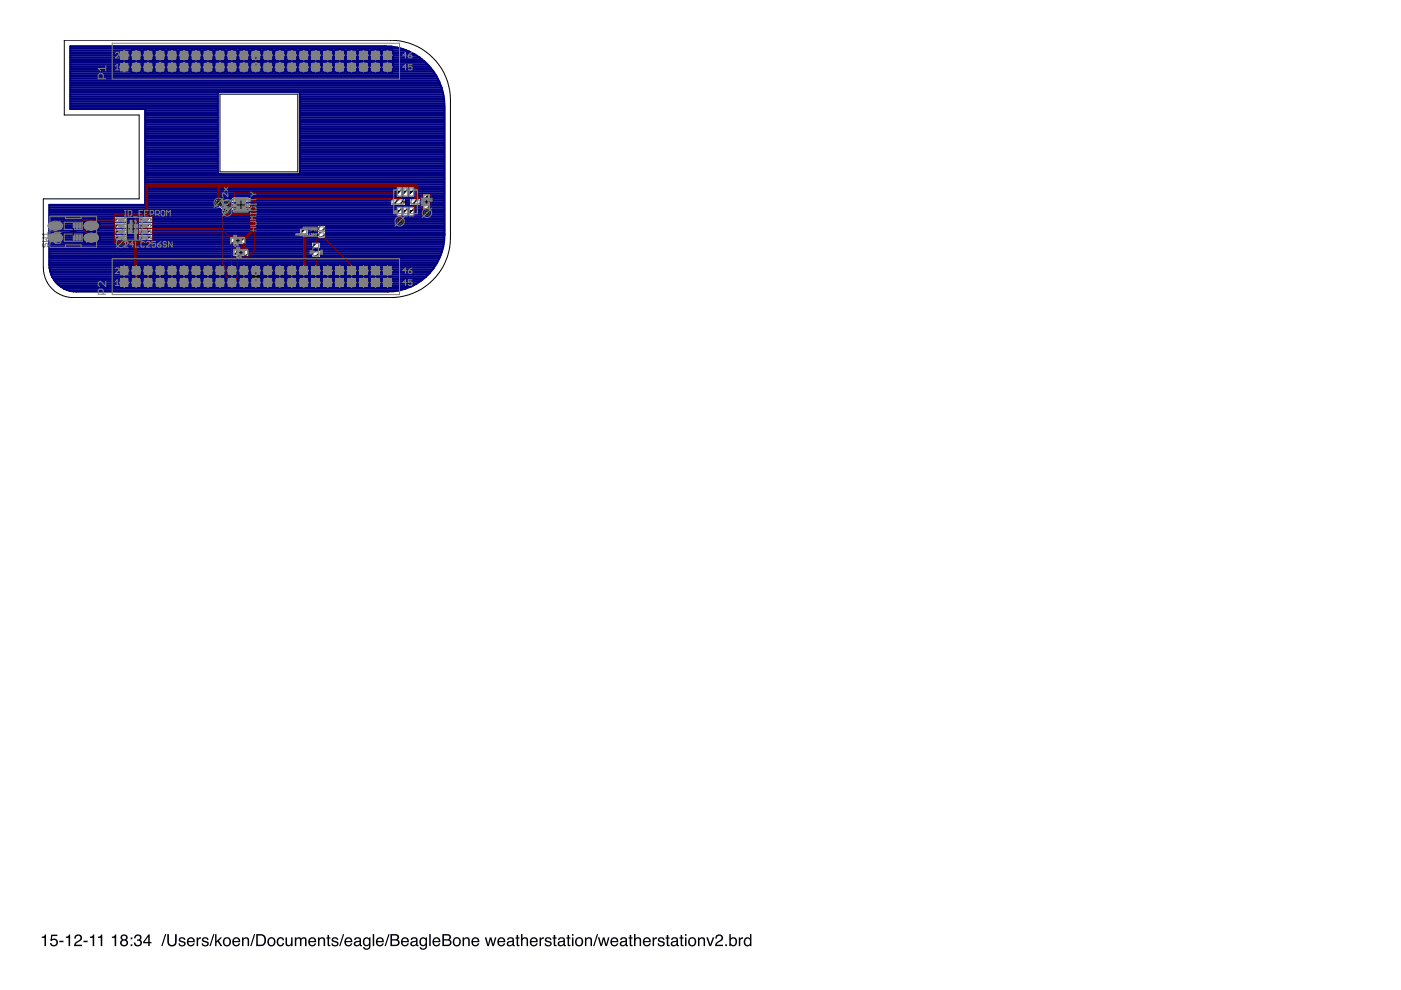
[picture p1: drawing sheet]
<svg xmlns="http://www.w3.org/2000/svg" width="297mm" height="210mm" viewBox="0 0 297 210" stroke-linecap="round" stroke-linejoin="round" font-family="sans-serif">
<path d="M8.8 198.6l.5-.1 .2-.4h.3v2.5h-.4v-1.8h-.6zM10.9 198.2h1.3v.3h-1.1l-.1 .7a.85 .85 0 0 1 1.2 .4 .85 .85 0 0 1-.6 1.1 .85 .85 0 0 1-1-.7h.3a.55 .55 0 0 0 .8 .2 .55 .55 0 0 0 .1-.8 .55 .55 0 0 0-.9 .1h-.2zM12.6 199.5h.9v.3h-.9zM14 198.6l.4-.1 .2-.4h.3v2.5h-.4v-1.8h-.5zM16 198.3a.81 .81 0 0 1 1.3 .2 .81 .81 0 0 1-.5 1.2l-.8 .6h1.4v.3h-1.7a1.39 1.39 0 0 1 1.1-1.3 .5 .5 0 0 0 .2-.6 .5 .5 0 0 0-.6-.3 .5 .5 0 0 0-.3 .6h-.3zM17.7 199.5h.9v.3h-.9zM19.1 198.6l.4-.1 .2-.4h.3v2.5h-.4v-1.8h-.5zM20.8 198.6l.4-.1 .2-.4h.3v2.5h-.3v-1.8h-.6zM23.7 198.6l.5-.1 .2-.4h.2v2.5h-.3v-1.8h-.6zM25.9 198.8a.42 .42 0 0 0 .8 0 .42 .42 0 0 0-.8 0zM25.8 199.9a.51 .51 0 0 0 1 0 .51 .51 0 0 0-1 0zM25.7 198.3a.7 .7 0 0 1 1.1-.1 .7 .7 0 0 1 0 1.1 .77 .77 0 0 1 .1 1.1 .77 .77 0 0 1-1.2 0 .77 .77 0 0 1 .2-1.1l-.4-.5zM27.7 198.8h.4v.3h-.4zM27.7 200.2h.4v.4h-.4zM28.7 198.3a.72 .72 0 0 1 1-.1 .72 .72 0 0 1 .1 1l-.1 .1a.8 .8 0 0 1 .2 1.1 .8 .8 0 0 1-1.2 .2l-.3-.8h.3a.51 .51 0 0 0 .4 .7 .51 .51 0 0 0 .6-.5 .51 .51 0 0 0-.6-.5v-.3a.45 .45 0 0 0 .6-.3 .45 .45 0 0 0-.3-.6 .45 .45 0 0 0-.6 .3l-.1 .3h-.3zM31.4 198.6l-.8 1.1h.8zM31.5 198.1h.2v1.6h.4v.3h-.4v.6h-.3v-.6h-1.1v-.3zM35 198.1h.3l-.8 2.5h-.3zM35.5 198.1h.3v1.5a.65 .65 0 0 0 .7 .8 .65 .65 0 0 0 .6-.8v-1.5h.4v1.4a1.01 1.01 0 0 1-1 1.2 1.01 1.01 0 0 1-1-1.2zM38.1 198.9a.74 .74 0 0 1 1.2 .4h-.3a.39 .39 0 0 0-.4-.3 .39 .39 0 0 0-.4 .3l.2 .1a.79 .79 0 0 1 .9 .8 .8 .8 0 0 1-.8 .5 .8 .8 0 0 1-.7-.7h.3a.45 .45 0 0 0 .5 .4 .45 .45 0 0 0 .4-.4v-.1a.93 .93 0 0 1-1.1-.8zM39.9 199a.85 .85 0 0 1 1-.2 .85 .85 0 0 1 .4 1h-1.4a.53 .53 0 0 0 .4 .6 .53 .53 0 0 0 .7-.4h.3a.9 .9 0 0 1-1.3 .6 .9 .9 0 0 1-.3-1.4zM40.1 199.1l-.1 .4h1l-.4-.5zM41.7 198.7h.3v.4l.3-.4h.3v.3a.5 .5 0 0 0-.6 .5v1.1h-.3zM43 198.9a.74 .74 0 0 1 1.2 .4h-.3a.39 .39 0 0 0-.4-.3 .39 .39 0 0 0-.4 .3l.2 .1a.79 .79 0 0 1 1 .8 .8 .8 0 0 1-.9 .5 .8 .8 0 0 1-.7-.7h.3a.45 .45 0 0 0 .5 .4 .45 .45 0 0 0 .4-.4v-.1a.93 .93 0 0 1-1.1-.8zM45.2 198.1h.3l-.8 2.5h-.3zM45.6 198.1h.3v1.4l.8-.8h.4l-.7 .7 .7 1.2h-.4l-.5-.9-.3 .2v.7h-.3zM47.8 199.1a.66 .66 0 0 0-.2 .9 .66 .66 0 0 0 .9 .2 .67 .67 0 0 0 .1-.9 .67 .67 0 0 0-.8-.2zM47.5 199a.92 .92 0 0 1 1.2 .1 .92 .92 0 0 1 0 1.2 .92 .92 0 0 1-1.2 .1l-.2-.7zM49.5 199a.85 .85 0 0 1 1-.2 .85 .85 0 0 1 .4 1h-1.3a.53 .53 0 0 0 .4 .6 .53 .53 0 0 0 .6-.4h.3a.9 .9 0 0 1-1.3 .6 .9 .9 0 0 1-.3-1.4zM49.7 199.1l-.1 .4h1l-.3-.5zM51.3 198.7h.3v.3a.66 .66 0 0 1 .8-.3 .66 .66 0 0 1 .4 .7v1.2h-.3v-1.2a.46 .46 0 0 0-.6-.4 .46 .46 0 0 0-.3 .6v1h-.3zM53.9 198.1h.2l-.8 2.5h-.3zM54.7 198.4v1.9h.6a.99 .99 0 0 0 .8-1 .99 .99 0 0 0-.8-.9zM54.3 198.1h1a1.29 1.29 0 0 1 1.1 1.2 1.29 1.29 0 0 1-1.1 1.3h-1zM57.2 199.1a.66 .66 0 0 0-.2 .9 .66 .66 0 0 0 1 .2 .67 .67 0 0 0 .1-.9 .67 .67 0 0 0-.9-.2zM56.9 199a.92 .92 0 0 1 1.3 .1 .92 .92 0 0 1 0 1.2 .92 .92 0 0 1-1.3 .1l-.2-.7zM58.9 199a.76 .76 0 0 1 .8-.3 .76 .76 0 0 1 .5 .7h-.3a.51 .51 0 0 0-.6-.4 .51 .51 0 0 0-.3 .7 .49 .49 0 0 0 .3 .7 .49 .49 0 0 0 .6-.5h.3a.83 .83 0 0 1-1.1 .7 .83 .83 0 0 1-.4-1.2zM60.5 198.7h.4v1.3a.47 .47 0 0 0 .6 .4 .47 .47 0 0 0 .2-.7v-1h.3v1.9h-.3v-.3a.64 .64 0 0 1-.7 .3 .64 .64 0 0 1-.5-.6zM62.5 198.7h.3v.3a.6 .6 0 0 1 1.1 0 .62 .62 0 0 1 .7-.3 .62 .62 0 0 1 .4 .7v1.2h-.3v-1.3a.4 .4 0 0 0-.5-.3 .4 .4 0 0 0-.3 .5v1.1h-.3v-1.2a.42 .42 0 0 0-.5-.4 .42 .42 0 0 0-.3 .6v1h-.3zM65.6 199a.85 .85 0 0 1 1-.2 .85 .85 0 0 1 .4 1h-1.3a.53 .53 0 0 0 .4 .6 .53 .53 0 0 0 .6-.4h.3a.9 .9 0 0 1-1.3 .6 .9 .9 0 0 1-.2-1.4zM65.8 199.1l-.1 .4h1l-.3-.5zM67.4 198.7h.3v.3a.66 .66 0 0 1 .8-.3 .66 .66 0 0 1 .4 .7v1.2h-.3v-1.2a.46 .46 0 0 0-.5-.4 .46 .46 0 0 0-.4 .6v1h-.3zM69.4 198.2h.4v.5h.3v.3h-.3v1.2l.3 .2v.2a.44 .44 0 0 1-.7-.4v-1.2h-.2v-.3h.2zM70.5 198.9a.74 .74 0 0 1 1.2 .4h-.3a.39 .39 0 0 0-.4-.3 .39 .39 0 0 0-.3 .3l.1 .1a.79 .79 0 0 1 1 .8 .8 .8 0 0 1-.9 .5 .8 .8 0 0 1-.6-.7h.3a.45 .45 0 0 0 .4 .4 .45 .45 0 0 0 .4-.4v-.1a.93 .93 0 0 1-1.1-.8zM72.7 198.1h.3l-.8 2.5h-.3zM73.3 199a.85 .85 0 0 1 1-.2 .85 .85 0 0 1 .4 1h-1.4a.53 .53 0 0 0 .4 .6 .53 .53 0 0 0 .7-.4h.3a.9 .9 0 0 1-1.3 .6 .9 .9 0 0 1-.3-1.4zM73.5 199.1l-.1 .4h1l-.4-.5zM75.4 200a.44 .44 0 0 0 .5 .4 .44 .44 0 0 0 .3-.7zM75.2 198.9a.8 .8 0 0 1 1.3 .3v1.1l.2 .1v.2h-.3l-.2-.2a.63 .63 0 0 1-.9 .2 .63 .63 0 0 1 0-1l.9-.2a.42 .42 0 0 0-.4-.5 .42 .42 0 0 0-.4 .4h-.3zM77.2 199l.5-.3 .6 .3v-.2h.2v1.6a.81 .81 0 0 1-.6 1 .81 .81 0 0 1-.9-.6h.3a.53 .53 0 0 0 .7 .3 .53 .53 0 0 0 .2-.8 .8 .8 0 0 1-1 .2 .8 .8 0 0 1-.2-1.1zM77.4 199.1a.65 .65 0 0 0-.2 .9 .65 .65 0 0 0 .9 .2 .64 .64 0 0 0 .2-.8 .64 .64 0 0 0-.9-.3zM79 198.1h.3v2.5h-.3zM79.9 199a.85 .85 0 0 1 1.1-.2 .85 .85 0 0 1 .4 1h-1.4a.53 .53 0 0 0 .4 .6 .53 .53 0 0 0 .7-.4h.3a.9 .9 0 0 1-1.3 .6 .9 .9 0 0 1-.3-1.4zM80.2 199.1l-.2 .4h1.1l-.4-.5zM82.3 198.1h.3l-.8 2.5h-.3zM83.1 198.3v.8h.6a.41 .41 0 0 0 .6-.4 .41 .41 0 0 0-.6-.4zM83.1 199.4v.9h.8a.46 .46 0 0 0 .5-.5 .46 .46 0 0 0-.6-.4zM82.8 198.1h1.1a.63 .63 0 0 1 .7 .4 .63 .63 0 0 1-.3 .7 .72 .72 0 0 1 .4 .9 .72 .72 0 0 1-.8 .5h-1.1zM85.2 199a.85 .85 0 0 1 1.1-.2 .85 .85 0 0 1 .4 1h-1.4a.53 .53 0 0 0 .4 .6 .53 .53 0 0 0 .7-.4h.3a.9 .9 0 0 1-1.3 .6 .9 .9 0 0 1-.3-1.4zM85.5 199.1l-.2 .4h1.1l-.4-.5zM87.3 200a.44 .44 0 0 0 .6 .4 .44 .44 0 0 0 .3-.7zM87.2 198.9a.8 .8 0 0 1 1.3 .3v1.1l.2 .1v.2h-.3l-.2-.2a.63 .63 0 0 1-.9 .2 .63 .63 0 0 1 0-1l.9-.2a.42 .42 0 0 0-.4-.5 .42 .42 0 0 0-.4 .4h-.3zM89.1 199l.6-.3 .5 .3v-.2h.3v1.6a.81 .81 0 0 1-.6 1 .81 .81 0 0 1-.9-.6h.3a.53 .53 0 0 0 .7 .3 .53 .53 0 0 0 .2-.8 .8 .8 0 0 1-1 .2 .8 .8 0 0 1-.3-1.1zM89.4 199.1a.65 .65 0 0 0-.2 .9 .65 .65 0 0 0 .9 .2 .64 .64 0 0 0 .1-.8 .64 .64 0 0 0-.8-.3zM91 198.1h.3v2.5h-.3zM91.9 199a.85 .85 0 0 1 1.1-.2 .85 .85 0 0 1 .4 1h-1.4a.53 .53 0 0 0 .4 .6 .53 .53 0 0 0 .6-.4h.3a.9 .9 0 0 1-1.2 .6 .9 .9 0 0 1-.3-1.4zM92.2 199.1l-.2 .4h1.1l-.4-.5zM94.1 198.3v.8h.6a.41 .41 0 0 0 .6-.4 .41 .41 0 0 0-.6-.4zM94.1 199.4v.9h.8a.46 .46 0 0 0 .5-.5 .46 .46 0 0 0-.6-.4zM93.8 198.1h1.1a.63 .63 0 0 1 .7 .4 .63 .63 0 0 1-.3 .7 .72 .72 0 0 1 .4 .9 .72 .72 0 0 1-.8 .5h-1.1zM96.5 199.1a.66 .66 0 0 0-.2 .9 .66 .66 0 0 0 1 .2 .67 .67 0 0 0 .1-.9 .67 .67 0 0 0-.9-.2zM96.2 199a.92 .92 0 0 1 1.3 .1 .92 .92 0 0 1 0 1.2 .92 .92 0 0 1-1.3 .1l-.2-.7zM98.1 198.7h.3v.3a.66 .66 0 0 1 .7-.3 .66 .66 0 0 1 .5 .7v1.2h-.3v-1.2a.46 .46 0 0 0-.6-.4 .46 .46 0 0 0-.3 .6v1h-.3zM100.2 199a.85 .85 0 0 1 1-.2 .85 .85 0 0 1 .4 1h-1.3a.53 .53 0 0 0 .4 .6 .53 .53 0 0 0 .6-.4h.3a.9 .9 0 0 1-1.3 .6 .9 .9 0 0 1-.3-1.4zM100.4 199.1l-.1 .4h1l-.3-.5zM102.8 198.7h.3l.4 1.5 .3-1.5h.4l.4 1.5 .3-1.5h.3l-.5 1.9h-.3l-.4-1.4-.4 1.4h-.3zM105.7 199a.85 .85 0 0 1 1-.2 .85 .85 0 0 1 .4 1h-1.3a.53 .53 0 0 0 .4 .6 .53 .53 0 0 0 .6-.4h.3a.9 .9 0 0 1-1.3 .6 .9 .9 0 0 1-.3-1.4zM105.9 199.1l-.1 .4h1l-.3-.5zM107.8 200a.44 .44 0 0 0 .6 .4 .44 .44 0 0 0 .2-.7zM107.6 198.9a.8 .8 0 0 1 1.4 .3v1.1l.2 .1v.2h-.4l-.1-.2a.63 .63 0 0 1-1 .2 .63 .63 0 0 1 0-1l.9-.2a.42 .42 0 0 0-.3-.5 .42 .42 0 0 0-.5 .4h-.3zM109.5 198.2h.4v.5h.2v.3h-.2v1.2l.2 .2v.2a.44 .44 0 0 1-.6-.4v-1.2h-.2v-.3h.2zM110.5 198.1h.3v.9a.65 .65 0 0 1 .7-.3 .65 .65 0 0 1 .5 .7v1.2h-.4v-1.2a.46 .46 0 0 0-.5-.4 .46 .46 0 0 0-.3 .6v1h-.3zM112.6 199a.85 .85 0 0 1 1-.2 .85 .85 0 0 1 .4 1h-1.3a.53 .53 0 0 0 .3 .6 .53 .53 0 0 0 .7-.4h.3a.9 .9 0 0 1-1.3 .6 .9 .9 0 0 1-.3-1.4zM112.8 199.1l-.1 .4h1l-.3-.5zM114.4 198.7h.3v.4l.3-.4h.3v.3a.5 .5 0 0 0-.6 .5v1.1h-.3zM115.7 198.9a.74 .74 0 0 1 1.2 .4h-.3a.39 .39 0 0 0-.4-.3 .39 .39 0 0 0-.4 .3l.2 .1a.79 .79 0 0 1 1 .8 .8 .8 0 0 1-.9 .5 .8 .8 0 0 1-.6-.7h.3a.45 .45 0 0 0 .4 .4 .45 .45 0 0 0 .4-.4v-.1a.93 .93 0 0 1-1.1-.8zM117.4 198.2h.3v.5h.3v.3h-.3v1.2l.3 .2v.2a.44 .44 0 0 1-.6-.4v-1.2h-.3v-.3h.3zM118.6 200a.44 .44 0 0 0 .6 .4 .44 .44 0 0 0 .2-.7zM118.4 198.9a.8 .8 0 0 1 1.4 .3v1.1l.2 .1v.2h-.4l-.1-.2a.63 .63 0 0 1-1 .2 .63 .63 0 0 1 0-1l.9-.2a.42 .42 0 0 0-.3-.5 .42 .42 0 0 0-.5 .4h-.3zM120.3 198.2h.4v.5h.3v.3h-.3v1.2l.3 .2v.2a.44 .44 0 0 1-.7-.4v-1.2h-.2v-.3h.2zM121.3 198.8h.3v1.8h-.3zM121.3 198.1h.3v.3h-.3zM122.5 199.1a.66 .66 0 0 0-.2 .9 .66 .66 0 0 0 .9 .2 .67 .67 0 0 0 .1-.9 .67 .67 0 0 0-.8-.2zM122.2 199a.92 .92 0 0 1 1.2 .1 .92 .92 0 0 1 0 1.2 .92 .92 0 0 1-1.3 .1l-.2-.7zM124 198.7h.3v.3a.66 .66 0 0 1 .8-.3 .66 .66 0 0 1 .4 .7v1.2h-.3v-1.2a.46 .46 0 0 0-.6-.4 .46 .46 0 0 0-.3 .6v1h-.3zM126.6 198.1h.2l-.8 2.5h-.2zM126.8 198.7h.3l.4 1.5 .3-1.5h.4l.3 1.5 .4-1.5h.3l-.5 1.9h-.3l-.4-1.4-.4 1.4h-.3zM129.7 199a.85 .85 0 0 1 1-.2 .85 .85 0 0 1 .4 1h-1.4a.53 .53 0 0 0 .4 .6 .53 .53 0 0 0 .7-.4h.3a.9 .9 0 0 1-1.3 .6 .9 .9 0 0 1-.3-1.4zM129.9 199.1l-.1 .4h1l-.4-.5zM131.8 200a.44 .44 0 0 0 .5 .4 .44 .44 0 0 0 .3-.7zM131.6 198.9a.8 .8 0 0 1 1.3 .3v1.1l.2 .1v.2h-.3l-.2-.2a.63 .63 0 0 1-.9 .2 .63 .63 0 0 1 0-1l.9-.2a.42 .42 0 0 0-.4-.5 .42 .42 0 0 0-.4 .4h-.3zM133.5 198.2h.3v.5h.3v.3h-.3v1.2l.3 .2v.2a.44 .44 0 0 1-.6-.4v-1.2h-.2v-.3h.2zM134.4 198.1h.3v.9a.65 .65 0 0 1 .8-.3 .65 .65 0 0 1 .4 .7v1.2h-.3v-1.2a.46 .46 0 0 0-.5-.4 .46 .46 0 0 0-.4 .6v1h-.3zM136.5 199a.85 .85 0 0 1 1.1-.2 .85 .85 0 0 1 .4 1h-1.4a.53 .53 0 0 0 .4 .6 .53 .53 0 0 0 .6-.4h.4a.9 .9 0 0 1-1.3 .6 .9 .9 0 0 1-.3-1.4zM136.8 199.1l-.2 .4h1.1l-.4-.5zM138.4 198.7h.3v.4l.3-.4h.3v.3a.5 .5 0 0 0-.6 .5v1.1h-.3zM139.7 198.9a.74 .74 0 0 1 1.2 .4h-.3a.39 .39 0 0 0-.4-.3 .39 .39 0 0 0-.4 .3l.2 .1a.79 .79 0 0 1 .9 .8 .8 .8 0 0 1-.8 .5 .8 .8 0 0 1-.7-.7h.3a.45 .45 0 0 0 .5 .4 .45 .45 0 0 0 .4-.4l-.1-.1a.93 .93 0 0 1-1-.8zM141.4 198.2h.3v.5h.3v.3h-.3v1.2l.3 .2v.2a.44 .44 0 0 1-.6-.4v-1.2h-.3v-.3h.3zM142.6 200a.44 .44 0 0 0 .5 .4 .44 .44 0 0 0 .3-.7zM142.4 198.9a.8 .8 0 0 1 1.3 .3v1.1l.2 .1v.2h-.3l-.2-.2a.63 .63 0 0 1-.9 .2 .63 .63 0 0 1 0-1l.9-.2a.42 .42 0 0 0-.4-.5 .42 .42 0 0 0-.4 .4h-.3zM144.3 198.2h.3v.5h.3v.3h-.3v1.2l.3 .2v.2a.44 .44 0 0 1-.6-.4v-1.2h-.2v-.3h.2zM145.2 198.8h.3v1.8h-.3zM145.2 198.1h.3v.3h-.3zM146.4 199.1a.66 .66 0 0 0-.2 .9 .66 .66 0 0 0 1 .2 .67 .67 0 0 0 .1-.9 .67 .67 0 0 0-.9-.2zM146.1 199a.92 .92 0 0 1 1.3 .1 .92 .92 0 0 1 0 1.2 .92 .92 0 0 1-1.3 .1l-.2-.7zM148 198.7h.3v.3a.66 .66 0 0 1 .7-.3 .66 .66 0 0 1 .5 .7v1.2h-.3v-1.2a.46 .46 0 0 0-.6-.4 .46 .46 0 0 0-.3 .6v1h-.3zM149.7 198.7h.4l.5 1.6 .5-1.6h.4l-.7 1.9h-.4zM151.9 198.3a.81 .81 0 0 1 1.3 .2 .81 .81 0 0 1-.5 1.2l-.8 .6h1.4v.3h-1.7a1.39 1.39 0 0 1 1.1-1.3 .5 .5 0 0 0 .2-.6 .5 .5 0 0 0-.6-.3 .5 .5 0 0 0-.3 .6h-.3zM153.8 200.2h.3v.4h-.3zM154.6 198.1h.3v.9a.81 .81 0 0 1 1.1-.1 .81 .81 0 0 1 .2 1 .73 .73 0 0 1-.5 .7 .73 .73 0 0 1-.8-.2v.2h-.3zM155.1 199.1a.64 .64 0 0 0-.2 .9 .64 .64 0 0 0 .9 .2 .65 .65 0 0 0 .1-.9 .65 .65 0 0 0-.8-.2zM156.6 198.7h.3v.4l.4-.4h.2v.3a.5 .5 0 0 0-.5 .5v1.1h-.4zM158.2 199.2a.64 .64 0 0 0-.2 .8 .64 .64 0 0 0 .9 .2 .64 .64 0 0 0 .1-.9 .64 .64 0 0 0-.8-.1zM158 198.8l.7-.1 .3 .3v-.9h.3v2.5h-.3v-.3a.8 .8 0 0 1-1 .2 .8 .8 0 0 1-.3-1z" fill-rule="evenodd" fill="#000"/>
<g fill="#808080" stroke="#808080" stroke-width=".21">
<path d="M53.4 13.4h1.7v1.6h-1.7z"/>
<path d="M53.4 10.9h1.7v1.6h-1.7z"/>
<path d="M50.9 13.4h1.6v1.6h-1.6z"/>
<path d="M48.4 13.4h1.6v1.6h-1.6z"/>
<path d="M45.8 13.4h1.6v1.6h-1.6z"/>
<path d="M43.3 13.4h1.6v1.6h-1.6z"/>
<path d="M40.7 13.4h1.7v1.6h-1.7z"/>
<path d="M38.2 13.4h1.6v1.6h-1.6z"/>
<path d="M35.7 13.4h1.6v1.6h-1.6z"/>
<path d="M33.1 13.4h1.6v1.6h-1.6z"/>
<path d="M30.6 13.4h1.6v1.6h-1.6z"/>
<path d="M28.1 13.4h1.6v1.6h-1.6z"/>
<path d="M25.5 13.4h1.6v1.6h-1.6z"/>
<path d="M25.5 10.9h1.6v1.6h-1.6z"/>
<path d="M28.1 10.9h1.6v1.6h-1.6z"/>
<path d="M30.6 10.9h1.6v1.6h-1.6z"/>
<path d="M33.1 10.9h1.6v1.6h-1.6z"/>
<path d="M35.7 10.9h1.6v1.6h-1.6z"/>
<path d="M38.2 10.9h1.6v1.6h-1.6z"/>
<path d="M40.7 10.9h1.7v1.6h-1.7z"/>
<path d="M43.3 10.9h1.6v1.6h-1.6z"/>
<path d="M45.8 10.9h1.6v1.6h-1.6z"/>
<path d="M48.4 10.9h1.6v1.6h-1.6z"/>
<path d="M50.9 10.9h1.6v1.6h-1.6z"/>
<path d="M56 10.9h1.6v1.6h-1.6z"/>
<path d="M58.5 10.9h1.6v1.6h-1.6z"/>
<path d="M61.1 10.9h1.6v1.6h-1.6z"/>
<path d="M63.6 10.9h1.6v1.6h-1.6z"/>
<path d="M66.1 10.9h1.7v1.6h-1.7z"/>
<path d="M68.7 10.9h1.6v1.6h-1.6z"/>
<path d="M71.2 10.9h1.6v1.6h-1.6z"/>
<path d="M73.7 10.9h1.7v1.6h-1.7z"/>
<path d="M76.3 10.9h1.6v1.6h-1.6z"/>
<path d="M78.8 10.9h1.6v1.6h-1.6z"/>
<path d="M81.4 10.9h1.6v1.6h-1.6z"/>
<path d="M81.4 13.4h1.6v1.6h-1.6z"/>
<path d="M78.8 13.4h1.6v1.6h-1.6z"/>
<path d="M76.3 13.4h1.6v1.6h-1.6z"/>
<path d="M73.7 13.4h1.7v1.6h-1.7z"/>
<path d="M71.2 13.4h1.6v1.6h-1.6z"/>
<path d="M68.7 13.4h1.6v1.6h-1.6z"/>
<path d="M66.1 13.4h1.7v1.6h-1.7z"/>
<path d="M63.6 13.4h1.6v1.6h-1.6z"/>
<path d="M61.1 13.4h1.6v1.6h-1.6z"/>
<path d="M58.5 13.4h1.6v1.6h-1.6z"/>
<path d="M56 13.4h1.6v1.6h-1.6z"/>
<path d="M53.4 59.1h1.7v1.6h-1.7z"/>
<path d="M53.4 56.6h1.7v1.6h-1.7z"/>
<path d="M50.9 59.1h1.6v1.6h-1.6z"/>
<path d="M48.4 59.1h1.6v1.6h-1.6z"/>
<path d="M45.8 59.1h1.6v1.6h-1.6z"/>
<path d="M43.3 59.1h1.6v1.6h-1.6z"/>
<path d="M40.7 59.1h1.7v1.6h-1.7z"/>
<path d="M38.2 59.1h1.6v1.6h-1.6z"/>
<path d="M35.7 59.1h1.6v1.6h-1.6z"/>
<path d="M33.1 59.1h1.6v1.6h-1.6z"/>
<path d="M30.6 59.1h1.6v1.6h-1.6z"/>
<path d="M28.1 59.1h1.6v1.6h-1.6z"/>
<path d="M25.5 59.1h1.6v1.6h-1.6z"/>
<path d="M25.5 56.6h1.6v1.6h-1.6z"/>
<path d="M28.1 56.6h1.6v1.6h-1.6z"/>
<path d="M30.6 56.6h1.6v1.6h-1.6z"/>
<path d="M33.1 56.6h1.6v1.6h-1.6z"/>
<path d="M35.7 56.6h1.6v1.6h-1.6z"/>
<path d="M38.2 56.6h1.6v1.6h-1.6z"/>
<path d="M40.7 56.6h1.7v1.6h-1.7z"/>
<path d="M43.3 56.6h1.6v1.6h-1.6z"/>
<path d="M45.8 56.6h1.6v1.6h-1.6z"/>
<path d="M48.4 56.6h1.6v1.6h-1.6z"/>
<path d="M50.9 56.6h1.6v1.6h-1.6z"/>
<path d="M56 56.6h1.6v1.6h-1.6z"/>
<path d="M58.5 56.6h1.6v1.6h-1.6z"/>
<path d="M61.1 56.6h1.6v1.6h-1.6z"/>
<path d="M63.6 56.6h1.6v1.6h-1.6z"/>
<path d="M66.1 56.6h1.7v1.6h-1.7z"/>
<path d="M68.7 56.6h1.6v1.6h-1.6z"/>
<path d="M71.2 56.6h1.6v1.6h-1.6z"/>
<path d="M73.7 56.6h1.7v1.6h-1.7z"/>
<path d="M76.3 56.6h1.6v1.6h-1.6z"/>
<path d="M78.8 56.6h1.6v1.6h-1.6z"/>
<path d="M81.4 56.6h1.6v1.6h-1.6z"/>
<path d="M81.4 59.1h1.6v1.6h-1.6z"/>
<path d="M78.8 59.1h1.6v1.6h-1.6z"/>
<path d="M76.3 59.1h1.6v1.6h-1.6z"/>
<path d="M73.7 59.1h1.7v1.6h-1.7z"/>
<path d="M71.2 59.1h1.6v1.6h-1.6z"/>
<path d="M68.7 59.1h1.6v1.6h-1.6z"/>
<path d="M66.1 59.1h1.7v1.6h-1.7z"/>
<path d="M63.6 59.1h1.6v1.6h-1.6z"/>
<path d="M61.1 59.1h1.6v1.6h-1.6z"/>
<path d="M58.5 59.1h1.6v1.6h-1.6z"/>
<path d="M56 59.1h1.6v1.6h-1.6z"/>
<path d="M18 49.9l.5-.3h1.7a.82 .82 0 0 1 .7 .8 .82 .82 0 0 1-.7 .8h-1.7a.83 .83 0 0 1-.5-1.3z"/>
<path d="M18 47.4l.5-.3h1.7a.82 .82 0 0 1 .7 .8 .82 .82 0 0 1-.7 .8h-1.7a.83 .83 0 0 1-.5-1.3z"/>
<path d="M10.4 47.4l.5-.3h1.7a.82 .82 0 0 1 .7 .8 .82 .82 0 0 1-.7 .8h-1.7a.83 .83 0 0 1-.5-1.3z"/>
<path d="M10.4 49.9l.5-.3h1.7a.82 .82 0 0 1 .7 .8 .82 .82 0 0 1-.7 .8h-1.7a.83 .83 0 0 1-.5-1.3z"/>
</g>
<g fill="none" stroke="#000080" stroke-width=".42">
<path d="M14.9 19.7h31.4M14.9 19.3h78.9M14.9 18.9h78.8M14.9 18.5h78.7M14.9 18.2h78.6M14.9 17.8h78.4M14.9 17.4h78.3M14.9 17.1h78.1M14.9 16.7h77.9M14.9 16.3h77.7M14.9 15.9h77.5M14.9 15.6h77.3"/>
<path d="M14.9 15.2h12.9M14.9 14.8h12.8M14.9 14.4h12.8M14.9 14.1h12.8M14.9 13.7h12.8M14.9 13.3h12.9M14.9 12.9h75M14.9 12.6h12.8M14.9 12.2h12.8M14.9 11.8h12.8M14.9 11.4h12.8M14.9 11.1h12.8"/>
<path d="M14.9 10.7h13M14.9 10.3h70.2M14.9 9.9h68.4M27.7 12.6v-1.8l.3-.2h1.7l.3 .2v1.8M27.7 12.6l.3 .2h1.7l.3-.2M28 13.1h1.7l.3 .3v1.7l-.3 .2h-1.7l-.3-.2v-1.7zM29.8 10.7h.6M29.9 15.2h.5M29.9 13.3h.5M30 14.8h.3M30 14.4h.3M30 14.1h.3"/>
<path d="M30 13.7h.3M30 12.6h.3M30 12.2h.3M30 11.8h.3M30 11.4h.3M30 11.1h.3M30.3 12.6v-1.8l.2-.2h1.8l.2 .2v1.8M30.3 12.6l.2 .2h1.8l.2-.2M30.5 13.1h1.8l.2 .3v1.7l-.2 .2h-1.8l-.2-.2v-1.7zM32.4 10.7h.6M32.4 15.2h.5M32.4 13.3h.5"/>
<path d="M32.5 14.8h.3M32.5 14.4h.3M32.5 14.1h.3M32.5 13.7h.3M32.5 12.6h.3M32.5 12.2h.3M32.5 11.8h.3M32.5 11.4h.3M32.5 11.1h.3M32.8 12.6v-1.8l.3-.2h1.7l.3 .2v1.8M32.8 12.6l.3 .2h1.7l.3-.2M33.1 13.1h1.7l.3 .3v1.7l-.3 .2h-1.7l-.3-.2v-1.7z"/>
<path d="M34.9 10.7h.6M35 15.2h.4M35 13.3h.4M35.1 14.8h.3M35.1 14.4h.3M35.1 14.1h.3M35.1 13.7h.3M35.1 12.6h.3M35.1 12.2h.3M35.1 11.8h.3M35.1 11.4h.3M35.1 11.1h.3"/>
<path d="M35.4 12.6v-1.8l.2-.2h1.8l.2 .2v1.8M35.4 12.6l.2 .2h1.8l.2-.2M35.6 13.1h1.8l.2 .3v1.7l-.2 .2h-1.8l-.2-.2v-1.7zM37.4 10.7h.6M37.5 15.2h.5M37.5 13.3h.5M37.6 14.8h.3M37.6 14.4h.3M37.6 14.1h.3M37.6 13.7h.3M37.6 12.6h.3M37.6 12.2h.3"/>
<path d="M37.6 11.8h.3M37.6 11.4h.3M37.6 11.1h.3M37.9 12.6v-1.8l.2-.2h1.8l.2 .2v1.8M37.9 12.6l.2 .2h1.8l.2-.2M38.1 13.1h1.8l.2 .3v1.7l-.2 .2h-1.8l-.2-.2v-1.7zM40 10.7h.6M40.1 15.2h.4M40.1 13.3h.4M40.1 14.8h.3M40.1 14.4h.3M40.1 14.1h.3"/>
<path d="M40.1 13.7h.3M40.1 12.6h.3M40.1 12.2h.3M40.1 11.8h.3M40.1 11.4h.3M40.1 11.1h.3M40.4 12.6v-1.8l.3-.2h1.7l.3 .2v1.8M40.4 12.6l.3 .2h1.7l.3-.2M40.7 13.1h1.7l.3 .3v1.7l-.3 .2h-1.7l-.3-.2v-1.7zM42.5 10.7h.6M42.6 15.2h.5M42.6 13.3h.4"/>
<path d="M42.7 14.8h.3M42.7 14.4h.3M42.7 14.1h.3M42.7 13.7h.3M42.7 12.6h.3M42.7 12.2h.3M42.7 11.8h.3M42.7 11.4h.3M42.7 11.1h.3M43 12.6v-1.8l.2-.2h1.8l.2 .2v1.8M43 12.6l.2 .2h1.8l.2-.2M43.2 13.1h1.8l.2 .3v1.7l-.2 .2h-1.8l-.2-.2v-1.7z"/>
<path d="M45.1 10.7h.6M45.1 15.2h.5M45.1 13.3h.5M45.2 14.8h.3M45.2 14.4h.3M45.2 14.1h.3M45.2 13.7h.3M45.2 12.6h.3M45.2 12.2h.3M45.2 11.8h.3M45.2 11.4h.3M45.2 11.1h.3"/>
<path d="M45.5 12.6v-1.8l.3-.2h1.7l.3 .2v1.8M45.5 12.6l.3 .2h1.7l.3-.2M45.8 13.1h1.7l.3 .3v1.7l-.3 .2h-1.7l-.3-.2v-1.7zM47.6 10.7h.6M47.7 15.2h.4M47.7 13.3h.4M47.8 14.8h.3M47.8 14.4h.3M47.8 14.1h.3M47.8 13.7h.3M47.8 12.6h.3M47.8 12.2h.3"/>
<path d="M47.8 11.8h.3M47.8 11.4h.3M47.8 11.1h.3M48.1 12.6v-1.8l.2-.2h1.7l.3 .2v1.8M48.1 12.6l.2 .2h1.7l.3-.2M48.3 13.1h1.7l.3 .3v1.7l-.3 .2h-1.7l-.2-.2v-1.7zM50.1 10.7h.6M50.2 15.2h.5M50.2 13.3h.5M50.3 14.8h.3M50.3 14.4h.3M50.3 14.1h.3"/>
<path d="M50.3 13.7h.3M50.3 12.6h.3M50.3 12.2h.3M50.3 11.8h.3M50.3 11.4h.3M50.3 11.1h.3M50.6 12.6v-1.8l.2-.2h1.8l.2 .2v1.8M50.6 12.6l.2 .2h1.8l.2-.2M50.8 13.1h1.8l.2 .3v1.7l-.2 .2h-1.8l-.2-.2v-1.7zM52.7 10.7h.6M52.7 15.2h.5M52.8 13.3h.4"/>
<path d="M52.8 14.8h.3M52.8 14.4h.3M52.8 14.1h.3M52.8 13.7h.3M52.8 12.6h.3M52.8 12.2h.3M52.8 11.8h.3M52.8 11.4h.3M52.8 11.1h.3M53.1 12.6v-1.8l.3-.2h1.7l.3 .2v1.8M53.1 12.6l.3 .2h1.7l.3-.2M53.4 13.1h1.7l.3 .3v1.7l-.3 .2h-1.7l-.3-.2v-1.7z"/>
<path d="M55.2 10.7h.6M55.3 15.2h.5M55.3 13.3h.4M55.4 14.8h.3M55.4 14.4h.3M55.4 14.1h.3M55.4 13.7h.3M55.4 12.6h.3M55.4 12.2h.3M55.4 11.8h.3M55.4 11.4h.3M55.4 11.1h.3"/>
<path d="M55.7 12.6v-1.8l.2-.2h1.8l.2 .2v1.8M55.7 12.6l.2 .2h1.8l.2-.2M55.9 13.1h1.8l.2 .3v1.7l-.2 .2h-1.8l-.2-.2v-1.7zM57.8 10.7h.6M57.8 15.2h.5M57.8 13.3h.5M57.9 14.8h.3M57.9 14.4h.3M57.9 14.1h.3M57.9 13.7h.3M57.9 12.6h.3M57.9 12.2h.3"/>
<path d="M57.9 11.8h.3M57.9 11.4h.3M57.9 11.1h.3M58.2 12.6v-1.8l.3-.2h1.7l.2 .2v1.8M58.2 12.6l.3 .2h1.7l.2-.2M58.5 13.1h1.7l.2 .3v1.7l-.2 .2h-1.7l-.3-.2v-1.7zM60.3 10.7h.6M60.4 15.2h.4M60.4 13.3h.4M60.4 14.8h.3M60.4 14.4h.3M60.4 14.1h.3"/>
<path d="M60.4 13.7h.3M60.4 12.6h.3M60.4 12.2h.3M60.4 11.8h.3M60.4 11.4h.3M60.4 11.1h.3M60.7 12.6v-1.8l.3-.2h1.7l.3 .2v1.8M60.7 12.6l.3 .2h1.7l.3-.2M61 13.1h1.7l.3 .3v1.7l-.3 .2h-1.7l-.3-.2v-1.7zM62.8 10.7h.6M62.9 15.2h.5M62.9 13.3h.5"/>
<path d="M63 14.8h.3M63 14.4h.3M63 14.1h.3M63 13.7h.3M63 12.6h.3M63 12.2h.3M63 11.8h.3M63 11.4h.3M63 11.1h.3M63.3 12.6v-1.8l.2-.2h1.8l.2 .2v1.8M63.3 12.6l.2 .2h1.8l.2-.2M63.5 19.7h30.4"/>
<path d="M63.5 13.1h1.8l.2 .3v1.7l-.2 .2h-1.8l-.2-.2v-1.7zM65.4 10.7h.6M65.4 15.2h.5M65.4 13.3h.5M65.5 14.8h.3M65.5 14.4h.3M65.5 14.1h.3M65.5 13.7h.3M65.5 12.6h.3M65.5 12.2h.3M65.5 11.8h.3M65.5 11.4h.3"/>
<path d="M65.5 11.1h.3M65.8 12.6v-1.8l.3-.2h1.7l.3 .2v1.8M65.8 12.6l.3 .2h1.7l.3-.2M66.1 13.1h1.7l.3 .3v1.7l-.3 .2h-1.7l-.3-.2v-1.7zM67.9 10.7h.6M68 15.2h.4M68 13.3h.4M68.1 14.8h.3M68.1 14.4h.3M68.1 14.1h.3M68.1 13.7h.3M68.1 12.6h.3"/>
<path d="M68.1 12.2h.3M68.1 11.8h.3M68.1 11.4h.3M68.1 11.1h.3M68.4 12.6v-1.8l.2-.2h1.8l.2 .2v1.8M68.4 12.6l.2 .2h1.8l.2-.2M68.6 13.1h1.8l.2 .3v1.7l-.2 .2h-1.8l-.2-.2v-1.7zM70.4 10.7h.7M70.5 15.2h.5M70.5 13.3h.5M70.6 14.8h.3M70.6 14.4h.3"/>
<path d="M70.6 14.1h.3M70.6 13.7h.3M70.6 12.6h.3M70.6 12.2h.3M70.6 11.8h.3M70.6 11.4h.3M70.6 11.1h.3M70.9 12.6v-1.8l.2-.2h1.8l.2 .2v1.8M70.9 12.6l.2 .2h1.8l.2-.2M71.1 13.1h1.8l.2 .3v1.7l-.2 .2h-1.8l-.2-.2v-1.7zM73 10.7h.6M73.1 15.2h.4"/>
<path d="M73.1 13.3h.4M73.1 14.8h.3M73.1 14.4h.3M73.1 14.1h.3M73.1 13.7h.3M73.1 12.6h.3M73.1 12.2h.3M73.1 11.8h.3M73.1 11.4h.3M73.1 11.1h.3M73.4 12.6v-1.8l.3-.2h1.7l.3 .2v1.8M73.4 12.6l.3 .2h1.7l.3-.2"/>
<path d="M73.7 13.1h1.7l.3 .3v1.7l-.3 .2h-1.7l-.3-.2v-1.7zM75.5 10.7h.6M75.6 15.2h.5M75.6 13.3h.5M75.7 14.8h.3M75.7 14.4h.3M75.7 14.1h.3M75.7 13.7h.3M75.7 12.6h.3M75.7 12.2h.3M75.7 11.8h.3M75.7 11.4h.3"/>
<path d="M75.7 11.1h.3M76 12.6v-1.8l.2-.2h1.8l.2 .2v1.8M76 12.6l.2 .2h1.8l.2-.2M76.2 13.1h1.8l.2 .3v1.7l-.2 .2h-1.8l-.2-.2v-1.7zM78.1 10.7h.6M78.1 15.2h.5M78.1 13.3h.5M78.2 14.8h.3M78.2 14.4h.3M78.2 14.1h.3M78.2 13.7h.3M78.2 12.6h.3"/>
<path d="M78.2 12.2h.3M78.2 11.8h.3M78.2 11.4h.3M78.2 11.1h.3M78.5 12.6v-1.8l.3-.2h1.7l.3 .2v1.8M78.5 12.6l.3 .2h1.7l.3-.2M78.8 13.1h1.7l.3 .3v1.7l-.3 .2h-1.7l-.3-.2v-1.7zM80.6 10.7h.6M80.7 15.2h.4M80.7 13.3h.4M80.8 14.8h.3M80.8 14.4h.3"/>
<path d="M80.8 14.1h.3M80.8 13.7h.3M80.8 12.6h.3M80.8 12.2h.3M80.8 11.8h.3M80.8 11.4h.3M80.8 11.1h.3M81.1 12.6v-1.8l.2-.2h1.8l.2 .2v1.8M81.1 12.6l.2 .2h1.8l.2-.2M81.3 13.1h1.8l.2 .3v1.7l-.2 .2h-1.8l-.2-.2v-1.7zM83.1 10.7h3.1M83.2 15.2h8.7"/>
<path d="M83.2 13.3h7.1M83.3 14.8h8.3M83.3 14.4h8M83.3 14.1h7.7M83.3 13.7h7.4M83.3 12.6h6.1M83.3 12.2h5.6M83.3 11.8h5.1M83.3 11.4h4.5M83.3 11.1h3.7M93.6 18.6a12.7 12.7 0 0 0-12.1-8.8h-66.6v13.3h15.9v20.3h-20.3v12.7l.1 1.4M93.6 18.6l.6 2.6"/>
<path d="M14.9 23.1h31.3M14.9 22.7h31.3M14.9 22.3h31.3M14.9 21.9h31.3M14.9 21.5h31.3M14.9 21.2h31.3M14.9 20.8h31.3M14.9 20.4h31.3M14.9 20h31.3M30.8 36.9h63.4M30.8 39.9h63.4M30.8 39.5h63.4"/>
<path d="M30.8 39.1h63.4M30.8 38.8h63.4M30.8 38.4h63.4M30.8 38h63.4M30.8 37.6h63.4M30.8 37.3h63.4M30.8 36.5h15.4M30.8 36.2h15.4M30.8 35.8h15.4M30.8 35.4h15.4M30.8 35h15.4M30.8 34.6h15.4"/>
<path d="M30.8 34.3h15.4M30.8 33.9h15.4M30.8 33.5h15.4M30.8 33.1h15.4M30.8 32.8h15.4M30.8 32.4h15.4M30.8 32h15.4M30.8 31.6h15.4M30.8 31.3h15.4M30.8 30.9h15.4M30.8 30.5h15.4M30.8 30.2h15.4"/>
<path d="M30.8 29.8h15.4M30.8 29.4h15.4M30.8 29h15.4M30.8 28.7h15.4M30.8 28.3h15.4M30.8 27.9h15.4M30.8 27.5h15.4M30.8 27.2h15.4M30.8 26.8h15.4M30.8 26.4h15.4M30.8 26h15.4M30.8 25.7h15.4"/>
<path d="M30.8 25.3h15.4M30.8 24.9h15.4M30.8 24.5h15.4M30.8 24.2h15.4M30.8 23.8h15.4M30.8 23.4h15.4M46.4 36.9l-.2-.3v-16.8l.2-.3h16.9l.3 .3v16.8l-.3 .3M63.6 36.5h30.6M63.6 36.2h30.6M63.6 35.8h30.6M63.6 35.4h30.6M63.6 35h30.6"/>
<path d="M63.6 34.6h30.6M63.6 34.3h30.6M63.6 33.9h30.6M63.6 33.5h30.6M63.6 33.1h30.6M63.6 32.8h30.6M63.6 32.4h30.6M63.6 32h30.6M63.6 31.6h30.6M63.6 31.3h30.6M63.6 30.9h30.6M63.6 30.5h30.6"/>
<path d="M63.6 30.2h30.6M63.6 29.8h30.6M63.6 29.4h30.6M63.6 29h30.6M63.6 28.7h30.6M63.6 28.3h30.6M63.6 27.9h30.6M63.6 27.5h30.6M63.6 27.2h30.6M63.6 26.8h30.6M63.6 26.4h30.6M63.6 26h30.6"/>
<path d="M63.6 25.7h30.6M63.6 25.3h30.6M63.6 24.9h30.6M63.6 24.5h30.6M63.6 24.2h30.6M63.6 23.8h30.6M63.6 23.4h30.6M63.6 23.1h30.6M63.6 22.7h30.6M63.6 22.3h30.6M63.6 21.9h30.6M63.6 21.5h30.6"/>
<path d="M63.6 21.2h30.6M63.6 20.8h30.5M63.6 20.4h30.4M63.6 20h30.4M94.2 21.2v28.6l-.2 2.5M10.5 51.5h7.8M10.5 56h82M10.5 55.6h82.2M10.5 55.2h82.4M10.5 54.9h82.6M10.5 54.5h82.8M10.5 54.1h82.9"/>
<path d="M10.5 53.7h83.1M10.5 53.4h83.2M10.5 53h83.3M10.5 52.6h83.4M10.5 52.2h83.5M10.5 51.9h83.5M10.5 51.1h7.3M10.5 50.7h7.1M10.5 50.4h7M10.5 50h7.1M10.5 49.6h7.3M10.5 49.3h83.7"/>
<path d="M10.5 48.9h7.6M10.5 48.5h7.2M10.5 48.1h7M10.5 47.8h7M10.5 47.4h7.1M10.5 47h7.4M10.5 46.6h83.7M10.5 46.2h83.7M10.5 45.9h83.7M10.5 45.5h37.1M10.5 45.1h36.8M10.5 44.7h36.6"/>
<path d="M10.5 44.4h36.2M10.5 44h35.9M10.5 43.6h35.2M10.5 56.4h17.4M10.5 56.7h17.2M10.6 57.1h17.1M10.6 57.5l.9 1.9M10.6 57.5h17.1M10.7 57.8h17M10.9 58.2h16.8M11 58.6h79.4M11.2 59h16.6"/>
<path d="M11.5 59.4a5.7 5.7 0 0 0 4.7 2.4h66l2.5-.2 1.2-.4M11.5 59.4h16.2M11.7 59.7h16M17.7 49.8l.7-.5h1.9a1.13 1.13 0 0 1 .9 1.1 1.13 1.13 0 0 1-.9 1.1h-1.9a1.13 1.13 0 0 1-.7-1.7zM17.7 48.5a1.13 1.13 0 0 1 .7-1.7h1.9a1.13 1.13 0 0 1 .7 1.7M17.7 48.5l.7 .5h1.9l.7-.5M20.3 51.5h73.8M20.6 48.9h73.6M20.8 47h73.4M20.8 49.6h73.4M20.9 51.1h73.2M21 48.5h73.2"/>
<path d="M21.1 47.4h73.1M21.1 50h73.1M21.1 50.7h73.1M21.1 48.1h73.1M21.2 50.4h73M21.2 47.8h73M27.7 58.3v-1.8l.3-.2h1.7l.3 .2v1.8M27.7 58.3l.3 .2h1.7l.3-.2M28 58.8h1.7l.3 .3v1.7l-.3 .2h-1.7l-.3-.2v-1.7zM29.8 56.4h.6M29.9 59h.5M30 59.7h.3"/>
<path d="M30 59.4h.3M30 58.2h.3M30 57.8h.3M30 57.5h.3M30 57.1h.3M30 56.7h.3M30.3 58.3v-1.8l.2-.2h1.8l.2 .2v1.8M30.3 58.3l.2 .2h1.8l.2-.2M30.5 58.8h1.8l.2 .3v1.7l-.2 .2h-1.8l-.2-.2v-1.7zM30.8 43.3h14.7M30.8 42.9h14.6M30.8 42.5h14.8"/>
<path d="M30.8 42.1h15.2M30.8 41.8h63.4M30.8 41.4h63.4M30.8 41h63.4M30.8 40.6h63.4M30.8 40.3h63.4M32.4 56.4h.6M32.4 59h.5M32.5 59.7h.3M32.5 59.4h.3M32.5 58.2h.3M32.5 57.8h.3"/>
<path d="M32.5 57.5h.3M32.5 57.1h.3M32.5 56.7h.3M32.8 58.3v-1.8l.3-.2h1.7l.3 .2v1.8M32.8 58.3l.3 .2h1.7l.3-.2M33.1 58.8h1.7l.3 .3v1.7l-.3 .2h-1.7l-.3-.2v-1.7zM34.9 56.4h.6M35 59h.4M35.1 59.7h.3M35.1 59.4h.3M35.1 58.2h.3M35.1 57.8h.3"/>
<path d="M35.1 57.5h.3M35.1 57.1h.3M35.1 56.7h.3M35.4 58.3v-1.8l.2-.2h1.8l.2 .2v1.8M35.4 58.3l.2 .2h1.8l.2-.2M35.6 58.8h1.8l.2 .3v1.7l-.2 .2h-1.8l-.2-.2v-1.7zM37.4 56.4h.7M37.5 59h.5M37.6 59.7h.3M37.6 59.4h.3M37.6 58.2h.3M37.6 57.8h.3"/>
<path d="M37.6 57.5h.3M37.6 57.1h.3M37.6 56.7h.3M37.9 58.3v-1.8l.2-.2h1.8l.2 .2v1.8M37.9 58.3l.2 .2h1.8l.2-.2M38.1 58.8h1.8l.2 .3v1.7l-.2 .2h-1.8l-.2-.2v-1.7zM40 56.4h.6M40 59h.5M40.1 59.7h.3M40.1 59.4h.3M40.1 58.2h.3M40.1 57.8h.3"/>
<path d="M40.1 57.5h.3M40.1 57.1h.3M40.1 56.7h.3M40.4 58.3v-1.8l.3-.2h1.7l.3 .2v1.8M40.4 58.3l.3 .2h1.7l.3-.2M40.7 58.8h1.7l.3 .3v1.7l-.3 .2h-1.7l-.3-.2v-1.7zM42.5 56.4h.6M42.6 59h.5M42.7 59.7h.3M42.7 59.4h.3M42.7 58.2h.3M42.7 57.8h.3"/>
<path d="M42.7 57.5h.3M42.7 57.1h.3M42.7 56.7h.3M43 58.3v-1.8l.2-.2h1.8l.2 .2v1.8M43 58.3l.2 .2h1.8l.2-.2M43.2 58.8h1.8l.2 .3v1.7l-.2 .2h-1.8l-.2-.2v-1.7zM45 56.4h.7M45.1 59h.5M45.2 59.7h.3M45.2 59.4h.3M45.2 58.2h.3M45.2 57.8h.3"/>
<path d="M45.2 57.5h.3M45.2 57.1h.3M45.2 56.7h.3M45.5 58.3v-1.8l.3-.2h1.7l.3 .2v1.8M45.5 58.3l.3 .2h1.7l.3-.2M45.6 42.5a.92 .92 0 0 1 1-.4 .92 .92 0 0 1 .7 .8l1 1a.92 .92 0 0 1 .8 1 .92 .92 0 0 1-.9 .9 .92 .92 0 0 1-.9-.9l-1-1a.92 .92 0 0 1-.7-1.4zM45.8 58.8h1.7l.3 .3v1.7l-.3 .2h-1.7l-.3-.2v-1.7zM46.7 42.1h47.5M47.1 42.5h47.1M47.3 42.9h46.9M47.6 56.4h.6M47.6 43.3h46.6"/>
<path d="M47.7 59h.4M47.8 59.7h.3M47.8 59.4h.3M47.8 58.2h.3M47.8 57.8h.3M47.8 57.5h.3M47.8 57.1h.3M47.8 56.7h.3M48 43.6h46.2M48.1 58.3v-1.8l.2-.2h1.7l.3 .2v1.8M48.1 58.3l.2 .2h1.7l.3-.2M48.3 58.8h1.7l.3 .3v1.7l-.3 .2h-1.7l-.2-.2v-1.7z"/>
<path d="M48.6 44h45.6M48.8 45.5h45.4M49 44.4h45.2M49 45.1h45.2M49.1 44.7h45.1M50.1 56.4h.7M50.2 59h.5M50.3 59.7h.3M50.3 59.4h.3M50.3 58.2h.3M50.3 57.8h.3M50.3 57.5h.3"/>
<path d="M50.3 57.1h.3M50.3 56.7h.3M50.6 58.3v-1.8l.2-.2h1.8l.2 .2v1.8M50.6 58.3l.2 .2h1.8l.2-.2M50.8 58.8h1.8l.2 .3v1.7l-.2 .2h-1.8l-.2-.2v-1.7zM52.7 56.4h.6M52.7 59h.5M52.8 59.7h.3M52.8 59.4h.3M52.8 58.2h.3M52.8 57.8h.3M52.8 57.5h.3"/>
<path d="M52.8 57.1h.3M52.8 56.7h.3M53.1 58.3v-1.8l.3-.2h1.7l.3 .2v1.8M53.1 59.1l.3-.3h1.7l.3 .3v1.7l-.3 .2h-1.7l-.3-.2zM53.1 58.3l.3 .2h1.7l.3-.2M55.2 56.4h.6M55.3 59h.5M55.4 59.7h.3M55.4 59.4h.3M55.4 58.2h.3M55.4 57.8h.3M55.4 57.5h.3"/>
<path d="M55.4 57.1h.3M55.4 56.7h.3M55.7 58.3v-1.8l.2-.2h1.8l.2 .2v1.8M55.7 59.1l.2-.3h1.8l.2 .3v1.7l-.2 .2h-1.8l-.2-.2zM55.7 58.3l.2 .2h1.8l.2-.2M57.7 56.4h.7M57.8 59h.5M57.9 59.7h.3M57.9 59.4h.3M57.9 58.2h.3M57.9 57.8h.3M57.9 57.5h.3"/>
<path d="M57.9 57.1h.3M57.9 56.7h.3M58.2 58.3v-1.8l.3-.2h1.7l.2 .2v1.8M58.2 59.1l.3-.3h1.7l.2 .3v1.7l-.2 .2h-1.7l-.3-.2zM58.2 58.3l.3 .2h1.7l.2-.2M60.3 56.4h.6M60.4 59h.4M60.4 59.7h.3M60.4 59.4h.3M60.4 58.2h.3M60.4 57.8h.3M60.4 57.5h.3"/>
<path d="M60.4 57.1h.3M60.4 56.7h.3M60.7 58.3v-1.8l.3-.2h1.7l.3 .2v1.8M60.7 59.1l.3-.3h1.7l.3 .3v1.7l-.3 .2h-1.7l-.3-.2zM60.7 58.3l.3 .2h1.7l.3-.2M62.8 56.4h.7M62.9 59h.5M63 59.7h.3M63 59.4h.3M63 58.2h.3M63 57.8h.3M63 57.5h.3"/>
<path d="M63 57.1h.3M63 56.7h.3M63.3 58.3v-1.8l.2-.2h1.8l.2 .2v1.8M63.3 58.3l.2 .2h1.8l.2-.2M63.5 58.8h1.8l.2 .3v1.7l-.2 .2h-1.8l-.2-.2v-1.7zM65.4 56.4h.6M65.4 59h.5M65.5 59.7h.3M65.5 59.4h.3M65.5 58.2h.3M65.5 57.8h.3M65.5 57.5h.3"/>
<path d="M65.5 57.1h.3M65.5 56.7h.3M65.8 58.3v-1.8l.3-.2h1.7l.3 .2v1.8M65.8 58.3l.3 .2h1.7l.3-.2M66.1 58.8h1.7l.3 .3v1.7l-.3 .2h-1.7l-.3-.2v-1.7zM67.9 56.4h.6M68 59h.5M68.1 59.7h.3M68.1 59.4h.3M68.1 58.2h.3M68.1 57.8h.3M68.1 57.5h.3"/>
<path d="M68.1 57.1h.3M68.1 56.7h.3M68.4 58.3v-1.8l.2-.2h1.8l.2 .2v1.8M68.4 58.3l.2 .2h1.8l.2-.2M68.6 58.8h1.8l.2 .3v1.7l-.2 .2h-1.8l-.2-.2v-1.7zM70.4 56.4h.7M70.5 59h.5M70.6 59.7h.3M70.6 59.4h.3M70.6 58.2h.3M70.6 57.8h.3M70.6 57.5h.3"/>
<path d="M70.6 57.1h.3M70.6 56.7h.3M70.9 58.3v-1.8l.2-.2h1.8l.2 .2v1.8M70.9 58.3l.2 .2h1.8l.2-.2M71.1 58.8h1.8l.2 .3v1.7l-.2 .2h-1.8l-.2-.2v-1.7zM73 56.4h.6M73.1 59h.4M73.1 59.7h.3M73.1 59.4h.3M73.1 58.2h.3M73.1 57.8h.3M73.1 57.5h.3"/>
<path d="M73.1 57.1h.3M73.1 56.7h.3M73.4 58.3v-1.8l.3-.2h1.7l.3 .2v1.8M73.4 58.3l.3 .2h1.7l.3-.2M73.7 58.8h1.7l.3 .3v1.7l-.3 .2h-1.7l-.3-.2v-1.7zM75.5 56.4h.6M75.6 59h.5M75.7 59.7h.3M75.7 59.4h.3M75.7 58.2h.3M75.7 57.8h.3M75.7 57.5h.3"/>
<path d="M75.7 57.1h.3M75.7 56.7h.3M76 58.3v-1.8l.2-.2h1.8l.2 .2v1.8M76 58.3l.2 .2h1.8l.2-.2M76.2 58.8h1.8l.2 .3v1.7l-.2 .2h-1.8l-.2-.2v-1.7zM78.1 56.4h14.2M78.1 59h11.8M78.2 59.7h10.7M78.2 59.4h11.3M78.2 58.2h12.5M78.2 57.8h12.9M78.2 57.5h13.2"/>
<path d="M78.2 57.1h13.5M78.2 56.7h13.8M94 52.3a12 12 0 0 1-8.1 8.9M12.1 60.1h15.6M12.5 60.5h15.2M13 60.9h14.8M13.6 61.2h72.3M14.6 61.6h69.9M29.9 60.9h.5M30 60.5h.3M30 60.1h.3M32.4 60.9h.5"/>
<path d="M32.5 60.5h.3M32.5 60.1h.3M35 60.9h.4M35.1 60.5h.3M35.1 60.1h.3M37.5 60.9h.5M37.6 60.5h.3M37.6 60.1h.3M40.1 60.9h.4M40.1 60.5h.3M40.1 60.1h.3M42.6 60.9h.4"/>
<path d="M42.7 60.5h.3M42.7 60.1h.3M45.1 60.9h.5M45.2 60.5h.3M45.2 60.1h.3M47.7 60.9h.4M47.8 60.5h.3M47.8 60.1h.3M50.2 60.9h.5M50.3 60.5h.3M50.3 60.1h.3M52.8 60.9h.4"/>
<path d="M52.8 60.5h.3M52.8 60.1h.3M55.3 60.9h.4M55.4 60.5h.3M55.4 60.1h.3M57.8 60.9h.5M57.9 60.5h.3M57.9 60.1h.3M60.4 60.9h.4M60.4 60.5h.3M60.4 60.1h.3M62.9 60.9h.5"/>
<path d="M63 60.5h.3M63 60.1h.3M65.5 60.9h.4M65.5 60.5h.3M65.5 60.1h.3M68 60.9h.4M68.1 60.5h.3M68.1 60.1h.3M70.5 60.9h.5M70.6 60.5h.3M70.6 60.1h.3M73.1 60.9h.4"/>
<path d="M73.1 60.5h.3M73.1 60.1h.3M75.6 60.9h.5M75.7 60.5h.3M75.7 60.1h.3M78.1 60.9h8.8M78.2 60.5h9.5M78.2 60.1h10.2"/>
</g>
<path d="M46.4 43l1.8 1.8" fill="none" stroke="#000080" stroke-width=".61"/>
<path d="M53.6 13.5h1.3v1.4h-1.3z" fill="#008000" stroke="#008000" stroke-width=".21"/>
<circle cx="54.3" cy="14.2" r=".4" fill="#fff" stroke="#000" stroke-width=".21"/>
<path d="M53.6 11h1.3v1.4h-1.3z" fill="#008000" stroke="#008000" stroke-width=".21"/>
<circle cx="54.3" cy="11.7" r=".4" fill="#fff" stroke="#000" stroke-width=".21"/>
<path d="M51 13.5h1.4v1.4h-1.4z" fill="#008000" stroke="#008000" stroke-width=".21"/>
<circle cx="51.7" cy="14.2" r=".4" fill="#fff" stroke="#000" stroke-width=".21"/>
<path d="M48.5 13.5h1.4v1.4h-1.4z" fill="#008000" stroke="#008000" stroke-width=".21"/>
<circle cx="49.2" cy="14.2" r=".4" fill="#fff" stroke="#000" stroke-width=".21"/>
<path d="M45.9 13.5h1.4v1.4h-1.4z" fill="#008000" stroke="#008000" stroke-width=".21"/>
<circle cx="46.6" cy="14.2" r=".4" fill="#fff" stroke="#000" stroke-width=".21"/>
<path d="M43.4 13.5h1.4v1.4h-1.4z" fill="#008000" stroke="#008000" stroke-width=".21"/>
<circle cx="44.1" cy="14.2" r=".4" fill="#fff" stroke="#000" stroke-width=".21"/>
<path d="M40.9 13.5h1.3v1.4h-1.3z" fill="#008000" stroke="#008000" stroke-width=".21"/>
<circle cx="41.6" cy="14.2" r=".4" fill="#fff" stroke="#000" stroke-width=".21"/>
<path d="M38.3 13.5h1.4v1.4h-1.4z" fill="#008000" stroke="#008000" stroke-width=".21"/>
<circle cx="39" cy="14.2" r=".4" fill="#fff" stroke="#000" stroke-width=".21"/>
<path d="M35.8 13.5h1.4v1.4h-1.4z" fill="#008000" stroke="#008000" stroke-width=".21"/>
<circle cx="36.5" cy="14.2" r=".4" fill="#fff" stroke="#000" stroke-width=".21"/>
<path d="M33.2 13.5h1.4v1.4h-1.4z" fill="#008000" stroke="#008000" stroke-width=".21"/>
<circle cx="33.9" cy="14.2" r=".4" fill="#fff" stroke="#000" stroke-width=".21"/>
<path d="M30.7 13.5h1.4v1.4h-1.4z" fill="#008000" stroke="#008000" stroke-width=".21"/>
<circle cx="31.4" cy="14.2" r=".4" fill="#fff" stroke="#000" stroke-width=".21"/>
<path d="M28.2 13.5h1.4v1.4h-1.4z" fill="#008000" stroke="#008000" stroke-width=".21"/>
<circle cx="28.9" cy="14.2" r=".4" fill="#fff" stroke="#000" stroke-width=".21"/>
<path d="M25.6 13.5h1.4v1.4h-1.4z" fill="#008000" stroke="#008000" stroke-width=".21"/>
<circle cx="26.3" cy="14.2" r=".4" fill="#fff" stroke="#000" stroke-width=".21"/>
<path d="M25.6 11h1.4v1.4h-1.4z" fill="#008000" stroke="#008000" stroke-width=".21"/>
<circle cx="26.3" cy="11.7" r=".4" fill="#fff" stroke="#000" stroke-width=".21"/>
<path d="M28.2 11h1.4v1.4h-1.4z" fill="#008000" stroke="#008000" stroke-width=".21"/>
<circle cx="28.9" cy="11.7" r=".4" fill="#fff" stroke="#000" stroke-width=".21"/>
<path d="M30.7 11h1.4v1.4h-1.4z" fill="#008000" stroke="#008000" stroke-width=".21"/>
<circle cx="31.4" cy="11.7" r=".4" fill="#fff" stroke="#000" stroke-width=".21"/>
<path d="M33.2 11h1.4v1.4h-1.4z" fill="#008000" stroke="#008000" stroke-width=".21"/>
<circle cx="33.9" cy="11.7" r=".4" fill="#fff" stroke="#000" stroke-width=".21"/>
<path d="M35.8 11h1.4v1.4h-1.4z" fill="#008000" stroke="#008000" stroke-width=".21"/>
<circle cx="36.5" cy="11.7" r=".4" fill="#fff" stroke="#000" stroke-width=".21"/>
<path d="M38.3 11h1.4v1.4h-1.4z" fill="#008000" stroke="#008000" stroke-width=".21"/>
<circle cx="39" cy="11.7" r=".4" fill="#fff" stroke="#000" stroke-width=".21"/>
<path d="M40.9 11h1.3v1.4h-1.3z" fill="#008000" stroke="#008000" stroke-width=".21"/>
<circle cx="41.6" cy="11.7" r=".4" fill="#fff" stroke="#000" stroke-width=".21"/>
<path d="M43.4 11h1.4v1.4h-1.4z" fill="#008000" stroke="#008000" stroke-width=".21"/>
<circle cx="44.1" cy="11.7" r=".4" fill="#fff" stroke="#000" stroke-width=".21"/>
<path d="M45.9 11h1.4v1.4h-1.4z" fill="#008000" stroke="#008000" stroke-width=".21"/>
<circle cx="46.6" cy="11.7" r=".4" fill="#fff" stroke="#000" stroke-width=".21"/>
<path d="M48.5 11h1.4v1.4h-1.4z" fill="#008000" stroke="#008000" stroke-width=".21"/>
<circle cx="49.2" cy="11.7" r=".4" fill="#fff" stroke="#000" stroke-width=".21"/>
<path d="M51 11h1.4v1.4h-1.4z" fill="#008000" stroke="#008000" stroke-width=".21"/>
<circle cx="51.7" cy="11.7" r=".4" fill="#fff" stroke="#000" stroke-width=".21"/>
<path d="M56.1 11h1.4v1.4h-1.4z" fill="#008000" stroke="#008000" stroke-width=".21"/>
<circle cx="56.8" cy="11.7" r=".4" fill="#fff" stroke="#000" stroke-width=".21"/>
<path d="M58.6 11h1.4v1.4h-1.4z" fill="#008000" stroke="#008000" stroke-width=".21"/>
<circle cx="59.3" cy="11.7" r=".4" fill="#fff" stroke="#000" stroke-width=".21"/>
<path d="M61.2 11h1.4v1.4h-1.4z" fill="#008000" stroke="#008000" stroke-width=".21"/>
<circle cx="61.9" cy="11.7" r=".4" fill="#fff" stroke="#000" stroke-width=".21"/>
<path d="M63.7 11h1.4v1.4h-1.4z" fill="#008000" stroke="#008000" stroke-width=".21"/>
<circle cx="64.4" cy="11.7" r=".4" fill="#fff" stroke="#000" stroke-width=".21"/>
<path d="M66.3 11h1.3v1.4h-1.3z" fill="#008000" stroke="#008000" stroke-width=".21"/>
<circle cx="67" cy="11.7" r=".4" fill="#fff" stroke="#000" stroke-width=".21"/>
<path d="M68.8 11h1.4v1.4h-1.4z" fill="#008000" stroke="#008000" stroke-width=".21"/>
<circle cx="69.5" cy="11.7" r=".4" fill="#fff" stroke="#000" stroke-width=".21"/>
<path d="M71.3 11h1.4v1.4h-1.4z" fill="#008000" stroke="#008000" stroke-width=".21"/>
<circle cx="72" cy="11.7" r=".4" fill="#fff" stroke="#000" stroke-width=".21"/>
<path d="M73.9 11h1.3v1.4h-1.3z" fill="#008000" stroke="#008000" stroke-width=".21"/>
<circle cx="74.5" cy="11.7" r=".4" fill="#fff" stroke="#000" stroke-width=".21"/>
<path d="M76.4 11h1.4v1.4h-1.4z" fill="#008000" stroke="#008000" stroke-width=".21"/>
<circle cx="77.1" cy="11.7" r=".4" fill="#fff" stroke="#000" stroke-width=".21"/>
<path d="M78.9 11h1.4v1.4h-1.4z" fill="#008000" stroke="#008000" stroke-width=".21"/>
<circle cx="79.6" cy="11.7" r=".4" fill="#fff" stroke="#000" stroke-width=".21"/>
<path d="M81.5 11h1.4v1.4h-1.4z" fill="#008000" stroke="#008000" stroke-width=".21"/>
<circle cx="82.2" cy="11.7" r=".4" fill="#fff" stroke="#000" stroke-width=".21"/>
<path d="M81.5 13.5h1.4v1.4h-1.4z" fill="#008000" stroke="#008000" stroke-width=".21"/>
<circle cx="82.2" cy="14.2" r=".4" fill="#fff" stroke="#000" stroke-width=".21"/>
<path d="M78.9 13.5h1.4v1.4h-1.4z" fill="#008000" stroke="#008000" stroke-width=".21"/>
<circle cx="79.6" cy="14.2" r=".4" fill="#fff" stroke="#000" stroke-width=".21"/>
<path d="M76.4 13.5h1.4v1.4h-1.4z" fill="#008000" stroke="#008000" stroke-width=".21"/>
<circle cx="77.1" cy="14.2" r=".4" fill="#fff" stroke="#000" stroke-width=".21"/>
<path d="M73.9 13.5h1.3v1.4h-1.3z" fill="#008000" stroke="#008000" stroke-width=".21"/>
<circle cx="74.5" cy="14.2" r=".4" fill="#fff" stroke="#000" stroke-width=".21"/>
<path d="M71.3 13.5h1.4v1.4h-1.4z" fill="#008000" stroke="#008000" stroke-width=".21"/>
<circle cx="72" cy="14.2" r=".4" fill="#fff" stroke="#000" stroke-width=".21"/>
<path d="M68.8 13.5h1.4v1.4h-1.4z" fill="#008000" stroke="#008000" stroke-width=".21"/>
<circle cx="69.5" cy="14.2" r=".4" fill="#fff" stroke="#000" stroke-width=".21"/>
<path d="M66.3 13.5h1.3v1.4h-1.3z" fill="#008000" stroke="#008000" stroke-width=".21"/>
<circle cx="67" cy="14.2" r=".4" fill="#fff" stroke="#000" stroke-width=".21"/>
<path d="M63.7 13.5h1.4v1.4h-1.4z" fill="#008000" stroke="#008000" stroke-width=".21"/>
<circle cx="64.4" cy="14.2" r=".4" fill="#fff" stroke="#000" stroke-width=".21"/>
<path d="M61.2 13.5h1.4v1.4h-1.4z" fill="#008000" stroke="#008000" stroke-width=".21"/>
<circle cx="61.9" cy="14.2" r=".4" fill="#fff" stroke="#000" stroke-width=".21"/>
<path d="M58.6 13.5h1.4v1.4h-1.4z" fill="#008000" stroke="#008000" stroke-width=".21"/>
<circle cx="59.3" cy="14.2" r=".4" fill="#fff" stroke="#000" stroke-width=".21"/>
<path d="M56.1 13.5h1.4v1.4h-1.4z" fill="#008000" stroke="#008000" stroke-width=".21"/>
<circle cx="56.8" cy="14.2" r=".4" fill="#fff" stroke="#000" stroke-width=".21"/>
<path d="M53.6 59.2h1.3v1.4h-1.3z" fill="#008000" stroke="#008000" stroke-width=".21"/>
<circle cx="54.3" cy="59.9" r=".4" fill="#fff" stroke="#000" stroke-width=".21"/>
<path d="M53.6 56.7h1.3v1.4h-1.3z" fill="#008000" stroke="#008000" stroke-width=".21"/>
<circle cx="54.3" cy="57.4" r=".4" fill="#fff" stroke="#000" stroke-width=".21"/>
<path d="M51 59.2h1.4v1.4h-1.4z" fill="#008000" stroke="#008000" stroke-width=".21"/>
<circle cx="51.7" cy="59.9" r=".4" fill="#fff" stroke="#000" stroke-width=".21"/>
<path d="M48.5 59.2h1.4v1.4h-1.4z" fill="#008000" stroke="#008000" stroke-width=".21"/>
<circle cx="49.2" cy="59.9" r=".4" fill="#fff" stroke="#000" stroke-width=".21"/>
<path d="M45.9 59.2h1.4v1.4h-1.4z" fill="#008000" stroke="#008000" stroke-width=".21"/>
<circle cx="46.6" cy="59.9" r=".4" fill="#fff" stroke="#000" stroke-width=".21"/>
<path d="M43.4 59.2h1.4v1.4h-1.4z" fill="#008000" stroke="#008000" stroke-width=".21"/>
<circle cx="44.1" cy="59.9" r=".4" fill="#fff" stroke="#000" stroke-width=".21"/>
<path d="M40.9 59.2h1.3v1.4h-1.3z" fill="#008000" stroke="#008000" stroke-width=".21"/>
<circle cx="41.6" cy="59.9" r=".4" fill="#fff" stroke="#000" stroke-width=".21"/>
<path d="M38.3 59.2h1.4v1.4h-1.4z" fill="#008000" stroke="#008000" stroke-width=".21"/>
<circle cx="39" cy="59.9" r=".4" fill="#fff" stroke="#000" stroke-width=".21"/>
<path d="M35.8 59.2h1.4v1.4h-1.4z" fill="#008000" stroke="#008000" stroke-width=".21"/>
<circle cx="36.5" cy="59.9" r=".4" fill="#fff" stroke="#000" stroke-width=".21"/>
<path d="M33.2 59.2h1.4v1.4h-1.4z" fill="#008000" stroke="#008000" stroke-width=".21"/>
<circle cx="33.9" cy="59.9" r=".4" fill="#fff" stroke="#000" stroke-width=".21"/>
<path d="M30.7 59.2h1.4v1.4h-1.4z" fill="#008000" stroke="#008000" stroke-width=".21"/>
<circle cx="31.4" cy="59.9" r=".4" fill="#fff" stroke="#000" stroke-width=".21"/>
<path d="M28.2 59.2h1.4v1.4h-1.4z" fill="#008000" stroke="#008000" stroke-width=".21"/>
<circle cx="28.9" cy="59.9" r=".4" fill="#fff" stroke="#000" stroke-width=".21"/>
<path d="M25.6 59.2h1.4v1.4h-1.4z" fill="#008000" stroke="#008000" stroke-width=".21"/>
<circle cx="26.3" cy="59.9" r=".4" fill="#fff" stroke="#000" stroke-width=".21"/>
<path d="M25.6 56.7h1.4v1.4h-1.4z" fill="#008000" stroke="#008000" stroke-width=".21"/>
<circle cx="26.3" cy="57.4" r=".4" fill="#fff" stroke="#000" stroke-width=".21"/>
<path d="M28.2 56.7h1.4v1.4h-1.4z" fill="#008000" stroke="#008000" stroke-width=".21"/>
<circle cx="28.9" cy="57.4" r=".4" fill="#fff" stroke="#000" stroke-width=".21"/>
<path d="M30.7 56.7h1.4v1.4h-1.4z" fill="#008000" stroke="#008000" stroke-width=".21"/>
<circle cx="31.4" cy="57.4" r=".4" fill="#fff" stroke="#000" stroke-width=".21"/>
<path d="M33.2 56.7h1.4v1.4h-1.4z" fill="#008000" stroke="#008000" stroke-width=".21"/>
<circle cx="33.9" cy="57.4" r=".4" fill="#fff" stroke="#000" stroke-width=".21"/>
<path d="M35.8 56.7h1.4v1.4h-1.4z" fill="#008000" stroke="#008000" stroke-width=".21"/>
<circle cx="36.5" cy="57.4" r=".4" fill="#fff" stroke="#000" stroke-width=".21"/>
<path d="M38.3 56.7h1.4v1.4h-1.4z" fill="#008000" stroke="#008000" stroke-width=".21"/>
<circle cx="39" cy="57.4" r=".4" fill="#fff" stroke="#000" stroke-width=".21"/>
<path d="M40.9 56.7h1.3v1.4h-1.3z" fill="#008000" stroke="#008000" stroke-width=".21"/>
<circle cx="41.6" cy="57.4" r=".4" fill="#fff" stroke="#000" stroke-width=".21"/>
<path d="M43.4 56.7h1.4v1.4h-1.4z" fill="#008000" stroke="#008000" stroke-width=".21"/>
<circle cx="44.1" cy="57.4" r=".4" fill="#fff" stroke="#000" stroke-width=".21"/>
<path d="M45.9 56.7h1.4v1.4h-1.4z" fill="#008000" stroke="#008000" stroke-width=".21"/>
<circle cx="46.6" cy="57.4" r=".4" fill="#fff" stroke="#000" stroke-width=".21"/>
<path d="M48.5 56.7h1.4v1.4h-1.4z" fill="#008000" stroke="#008000" stroke-width=".21"/>
<circle cx="49.2" cy="57.4" r=".4" fill="#fff" stroke="#000" stroke-width=".21"/>
<path d="M51 56.7h1.4v1.4h-1.4z" fill="#008000" stroke="#008000" stroke-width=".21"/>
<circle cx="51.7" cy="57.4" r=".4" fill="#fff" stroke="#000" stroke-width=".21"/>
<path d="M56.1 56.7h1.4v1.4h-1.4z" fill="#008000" stroke="#008000" stroke-width=".21"/>
<circle cx="56.8" cy="57.4" r=".4" fill="#fff" stroke="#000" stroke-width=".21"/>
<path d="M58.6 56.7h1.4v1.4h-1.4z" fill="#008000" stroke="#008000" stroke-width=".21"/>
<circle cx="59.3" cy="57.4" r=".4" fill="#fff" stroke="#000" stroke-width=".21"/>
<path d="M61.2 56.7h1.4v1.4h-1.4z" fill="#008000" stroke="#008000" stroke-width=".21"/>
<circle cx="61.9" cy="57.4" r=".4" fill="#fff" stroke="#000" stroke-width=".21"/>
<path d="M63.7 56.7h1.4v1.4h-1.4z" fill="#008000" stroke="#008000" stroke-width=".21"/>
<circle cx="64.4" cy="57.4" r=".4" fill="#fff" stroke="#000" stroke-width=".21"/>
<path d="M66.3 56.7h1.3v1.4h-1.3z" fill="#008000" stroke="#008000" stroke-width=".21"/>
<circle cx="67" cy="57.4" r=".4" fill="#fff" stroke="#000" stroke-width=".21"/>
<path d="M68.8 56.7h1.4v1.4h-1.4z" fill="#008000" stroke="#008000" stroke-width=".21"/>
<circle cx="69.5" cy="57.4" r=".4" fill="#fff" stroke="#000" stroke-width=".21"/>
<path d="M71.3 56.7h1.4v1.4h-1.4z" fill="#008000" stroke="#008000" stroke-width=".21"/>
<circle cx="72" cy="57.4" r=".4" fill="#fff" stroke="#000" stroke-width=".21"/>
<path d="M73.9 56.7h1.3v1.4h-1.3z" fill="#008000" stroke="#008000" stroke-width=".21"/>
<circle cx="74.5" cy="57.4" r=".4" fill="#fff" stroke="#000" stroke-width=".21"/>
<path d="M76.4 56.7h1.4v1.4h-1.4z" fill="#008000" stroke="#008000" stroke-width=".21"/>
<circle cx="77.1" cy="57.4" r=".4" fill="#fff" stroke="#000" stroke-width=".21"/>
<path d="M78.9 56.7h1.4v1.4h-1.4z" fill="#008000" stroke="#008000" stroke-width=".21"/>
<circle cx="79.6" cy="57.4" r=".4" fill="#fff" stroke="#000" stroke-width=".21"/>
<path d="M81.5 56.7h1.4v1.4h-1.4z" fill="#008000" stroke="#008000" stroke-width=".21"/>
<circle cx="82.2" cy="57.4" r=".4" fill="#fff" stroke="#000" stroke-width=".21"/>
<path d="M81.5 59.2h1.4v1.4h-1.4z" fill="#008000" stroke="#008000" stroke-width=".21"/>
<circle cx="82.2" cy="59.9" r=".4" fill="#fff" stroke="#000" stroke-width=".21"/>
<path d="M78.9 59.2h1.4v1.4h-1.4z" fill="#008000" stroke="#008000" stroke-width=".21"/>
<circle cx="79.6" cy="59.9" r=".4" fill="#fff" stroke="#000" stroke-width=".21"/>
<path d="M76.4 59.2h1.4v1.4h-1.4z" fill="#008000" stroke="#008000" stroke-width=".21"/>
<circle cx="77.1" cy="59.9" r=".4" fill="#fff" stroke="#000" stroke-width=".21"/>
<path d="M73.9 59.2h1.3v1.4h-1.3z" fill="#008000" stroke="#008000" stroke-width=".21"/>
<circle cx="74.5" cy="59.9" r=".4" fill="#fff" stroke="#000" stroke-width=".21"/>
<path d="M71.3 59.2h1.4v1.4h-1.4z" fill="#008000" stroke="#008000" stroke-width=".21"/>
<circle cx="72" cy="59.9" r=".4" fill="#fff" stroke="#000" stroke-width=".21"/>
<path d="M68.8 59.2h1.4v1.4h-1.4z" fill="#008000" stroke="#008000" stroke-width=".21"/>
<circle cx="69.5" cy="59.9" r=".4" fill="#fff" stroke="#000" stroke-width=".21"/>
<path d="M66.3 59.2h1.3v1.4h-1.3z" fill="#008000" stroke="#008000" stroke-width=".21"/>
<circle cx="67" cy="59.9" r=".4" fill="#fff" stroke="#000" stroke-width=".21"/>
<path d="M63.7 59.2h1.4v1.4h-1.4z" fill="#008000" stroke="#008000" stroke-width=".21"/>
<circle cx="64.4" cy="59.9" r=".4" fill="#fff" stroke="#000" stroke-width=".21"/>
<path d="M61.2 59.2h1.4v1.4h-1.4z" fill="#008000" stroke="#008000" stroke-width=".21"/>
<circle cx="61.9" cy="59.9" r=".4" fill="#fff" stroke="#000" stroke-width=".21"/>
<path d="M58.6 59.2h1.4v1.4h-1.4z" fill="#008000" stroke="#008000" stroke-width=".21"/>
<circle cx="59.3" cy="59.9" r=".4" fill="#fff" stroke="#000" stroke-width=".21"/>
<path d="M56.1 59.2h1.4v1.4h-1.4z" fill="#008000" stroke="#008000" stroke-width=".21"/>
<circle cx="56.8" cy="59.9" r=".4" fill="#fff" stroke="#000" stroke-width=".21"/>
<path d="M18.6 50.4h1.4" fill="none" stroke="#008000" stroke-width="1.4"/>
<circle cx="19.3" cy="50.4" r=".4" fill="#fff" stroke="#000" stroke-width=".21"/>
<path d="M18.6 47.9h1.4" fill="none" stroke="#008000" stroke-width="1.4"/>
<circle cx="19.3" cy="47.9" r=".4" fill="#fff" stroke="#000" stroke-width=".21"/>
<path d="M11 47.9h1.4" fill="none" stroke="#008000" stroke-width="1.4"/>
<circle cx="11.7" cy="47.9" r=".4" fill="#fff" stroke="#000" stroke-width=".21"/>
<path d="M11 50.4h1.4" fill="none" stroke="#008000" stroke-width="1.4"/>
<circle cx="11.7" cy="50.4" r=".4" fill="#fff" stroke="#000" stroke-width=".21"/>
<circle cx="48.2" cy="43.3" r=".51" fill="#008000" stroke="#008000" stroke-width=".21"/>
<circle cx="48.2" cy="43.3" r=".25" fill="#fff" stroke="#000" stroke-width=".21"/>
<circle cx="90.5" cy="45.1" r=".51" fill="#008000" stroke="#008000" stroke-width=".21"/>
<circle cx="90.5" cy="45.1" r=".25" fill="#fff" stroke="#000" stroke-width=".21"/>
<circle cx="84.7" cy="46.9" r=".51" fill="#008000" stroke="#008000" stroke-width=".21"/>
<circle cx="84.7" cy="46.9" r=".25" fill="#fff" stroke="#000" stroke-width=".21"/>
<circle cx="25.6" cy="51.5" r=".51" fill="#008000" stroke="#008000" stroke-width=".21"/>
<circle cx="25.6" cy="51.5" r=".25" fill="#fff" stroke="#000" stroke-width=".21"/>
<circle cx="48.2" cy="44.8" r=".51" fill="#008000" stroke="#008000" stroke-width=".21"/>
<circle cx="48.2" cy="44.8" r=".25" fill="#fff" stroke="#000" stroke-width=".21"/>
<circle cx="46.4" cy="43" r=".51" fill="#008000" stroke="#008000" stroke-width=".21"/>
<circle cx="46.4" cy="43" r=".25" fill="#fff" stroke="#000" stroke-width=".21"/>
<g fill="#800000" stroke="#800000" stroke-width=".21">
<path d="M83.1 42.4h2.5v.8h-2.5z"/>
<path d="M87.2 42.4h1.7v.8h-1.7z"/>
<path d="M84.3 39.9h.8v1.7h-.8z"/>
<path d="M85.6 39.9h.8v1.7h-.8z"/>
<path d="M86.8 39.9h.9v1.7h-.9z"/>
<path d="M86.8 44h.9v1.7h-.9z"/>
<path d="M85.6 44h.8v1.7h-.8z"/>
<path d="M84.3 44h.8v1.7h-.8z"/>
<path d="M89.9 41.4h1v1.1h-1z"/>
<path d="M89.9 43.1h1v1.1h-1z"/>
<path d="M49 50.5h1.1v1h-1.1z"/>
<path d="M50.7 50.5h1.1v1h-1.1z"/>
<path d="M49.7 53.1h1.1v1h-1.1z"/>
<path d="M51.4 53.1h1.1v1h-1.1z"/>
<path d="M67.6 49.4h1.1v.8h-1.1z"/>
<path d="M67.6 48.1h1.1v.8h-1.1z"/>
<path d="M63.9 48.6h1.1v1.1h-1.1z"/>
<path d="M66.4 53.4h1.1v.9h-1.1z"/>
<path d="M66.4 51.6h1.1v.9h-1.1z"/>
<path d="M49.4 44.2h.6v.4h-.6z"/>
<path d="M49.4 43.2h.6v.4h-.6z"/>
<path d="M49.4 42.2h.6v.4h-.6z"/>
<path d="M52.2 44.2h.6v.4h-.6z"/>
<path d="M52.2 43.2h.6v.4h-.6z"/>
<path d="M52.2 42.2h.6v.4h-.6z"/>
<path d="M50.3 42.2h1.6v2.4h-1.6z"/>
<path d="M24.5 47.6h2.2v.6h-2.2z"/>
<path d="M29.7 47.6h2.2v.6h-2.2z"/>
<path d="M24.5 46.3h2.2v.6h-2.2z"/>
<path d="M24.5 48.9h2.2v.5h-2.2z"/>
<path d="M24.5 50.1h2.2v.6h-2.2z"/>
<path d="M29.7 46.3h2.2v.6h-2.2z"/>
<path d="M29.7 48.9h2.2v.5h-2.2z"/>
<path d="M29.7 50.1h2.2v.6h-2.2z"/>
</g>
<path d="M46.4 39.3v3.7M25.6 50.4v1.1M48.2 43.3l1.5 .1M48.2 44.8v.6h5.2M52.5 43.4l.2 .2h.7v5.5l-2.1 1.9 .2 .2v1.8l.4 .6M64.5 49.1l.1 .3v7.9l-.2 .1M84.7 44.9v2M88.4 42.1v-2.5l-.3-.3h-57v7.1l-.3 .3h-2.1v10.6l.3 .3v2.2l-.1 .1M90.4 43.6l.1 1.5M90.4 42l-.2 .1h-2.1v.6l-.3 .3v1.5l-.3 .3-.3 .1" fill="none" stroke="#800000" stroke-width=".61"/>
<g fill="none" stroke="#800000" stroke-width=".21">
<path d="M19.3 47.9h6.3M25.6 46.6l-8.2 .1v1.8l1.9 1.9M30.8 49.1l.3 .3h16.2v6.7l.6 .6v1.8l1.3 1.4 1.1-1.1-.1-5.2M31.4 57.4v2.5M33.9 57.4v2.5M47.3 48.5h-17.7l-.3 .3v1.5l1.5 .1M49.1 50.6l.5 .4zM49.1 50.6l.1 6.8M54 42.4h-1.5M67 52l.1-1.1 1.1-1.1 6.2 6.3v1.2l.1 .1M67 53.8l.1 .2v3.3l-.1 .1M84.7 40.7l-.3 .2h-34.7v1.5h-2.4v6.4l1.8 1.8"/>
<path d="M86 40.7l-.3 .5v.3l-.7 .6h-31v10.9l-1.5 1.6h-2.2"/>
</g>
<path d="M53.6 13.5h1.3v1.4h-1.3z" fill="#008000" stroke="#008000" stroke-width=".21"/>
<circle cx="54.3" cy="14.2" r=".4" fill="#fff" stroke="#000" stroke-width=".21"/>
<path d="M53.6 11h1.3v1.4h-1.3z" fill="#008000" stroke="#008000" stroke-width=".21"/>
<circle cx="54.3" cy="11.7" r=".4" fill="#fff" stroke="#000" stroke-width=".21"/>
<path d="M51 13.5h1.4v1.4h-1.4z" fill="#008000" stroke="#008000" stroke-width=".21"/>
<circle cx="51.7" cy="14.2" r=".4" fill="#fff" stroke="#000" stroke-width=".21"/>
<path d="M48.5 13.5h1.4v1.4h-1.4z" fill="#008000" stroke="#008000" stroke-width=".21"/>
<circle cx="49.2" cy="14.2" r=".4" fill="#fff" stroke="#000" stroke-width=".21"/>
<path d="M45.9 13.5h1.4v1.4h-1.4z" fill="#008000" stroke="#008000" stroke-width=".21"/>
<circle cx="46.6" cy="14.2" r=".4" fill="#fff" stroke="#000" stroke-width=".21"/>
<path d="M43.4 13.5h1.4v1.4h-1.4z" fill="#008000" stroke="#008000" stroke-width=".21"/>
<circle cx="44.1" cy="14.2" r=".4" fill="#fff" stroke="#000" stroke-width=".21"/>
<path d="M40.9 13.5h1.3v1.4h-1.3z" fill="#008000" stroke="#008000" stroke-width=".21"/>
<circle cx="41.6" cy="14.2" r=".4" fill="#fff" stroke="#000" stroke-width=".21"/>
<path d="M38.3 13.5h1.4v1.4h-1.4z" fill="#008000" stroke="#008000" stroke-width=".21"/>
<circle cx="39" cy="14.2" r=".4" fill="#fff" stroke="#000" stroke-width=".21"/>
<path d="M35.8 13.5h1.4v1.4h-1.4z" fill="#008000" stroke="#008000" stroke-width=".21"/>
<circle cx="36.5" cy="14.2" r=".4" fill="#fff" stroke="#000" stroke-width=".21"/>
<path d="M33.2 13.5h1.4v1.4h-1.4z" fill="#008000" stroke="#008000" stroke-width=".21"/>
<circle cx="33.9" cy="14.2" r=".4" fill="#fff" stroke="#000" stroke-width=".21"/>
<path d="M30.7 13.5h1.4v1.4h-1.4z" fill="#008000" stroke="#008000" stroke-width=".21"/>
<circle cx="31.4" cy="14.2" r=".4" fill="#fff" stroke="#000" stroke-width=".21"/>
<path d="M28.2 13.5h1.4v1.4h-1.4z" fill="#008000" stroke="#008000" stroke-width=".21"/>
<circle cx="28.9" cy="14.2" r=".4" fill="#fff" stroke="#000" stroke-width=".21"/>
<path d="M25.6 13.5h1.4v1.4h-1.4z" fill="#008000" stroke="#008000" stroke-width=".21"/>
<circle cx="26.3" cy="14.2" r=".4" fill="#fff" stroke="#000" stroke-width=".21"/>
<path d="M25.6 11h1.4v1.4h-1.4z" fill="#008000" stroke="#008000" stroke-width=".21"/>
<circle cx="26.3" cy="11.7" r=".4" fill="#fff" stroke="#000" stroke-width=".21"/>
<path d="M28.2 11h1.4v1.4h-1.4z" fill="#008000" stroke="#008000" stroke-width=".21"/>
<circle cx="28.9" cy="11.7" r=".4" fill="#fff" stroke="#000" stroke-width=".21"/>
<path d="M30.7 11h1.4v1.4h-1.4z" fill="#008000" stroke="#008000" stroke-width=".21"/>
<circle cx="31.4" cy="11.7" r=".4" fill="#fff" stroke="#000" stroke-width=".21"/>
<path d="M33.2 11h1.4v1.4h-1.4z" fill="#008000" stroke="#008000" stroke-width=".21"/>
<circle cx="33.9" cy="11.7" r=".4" fill="#fff" stroke="#000" stroke-width=".21"/>
<path d="M35.8 11h1.4v1.4h-1.4z" fill="#008000" stroke="#008000" stroke-width=".21"/>
<circle cx="36.5" cy="11.7" r=".4" fill="#fff" stroke="#000" stroke-width=".21"/>
<path d="M38.3 11h1.4v1.4h-1.4z" fill="#008000" stroke="#008000" stroke-width=".21"/>
<circle cx="39" cy="11.7" r=".4" fill="#fff" stroke="#000" stroke-width=".21"/>
<path d="M40.9 11h1.3v1.4h-1.3z" fill="#008000" stroke="#008000" stroke-width=".21"/>
<circle cx="41.6" cy="11.7" r=".4" fill="#fff" stroke="#000" stroke-width=".21"/>
<path d="M43.4 11h1.4v1.4h-1.4z" fill="#008000" stroke="#008000" stroke-width=".21"/>
<circle cx="44.1" cy="11.7" r=".4" fill="#fff" stroke="#000" stroke-width=".21"/>
<path d="M45.9 11h1.4v1.4h-1.4z" fill="#008000" stroke="#008000" stroke-width=".21"/>
<circle cx="46.6" cy="11.7" r=".4" fill="#fff" stroke="#000" stroke-width=".21"/>
<path d="M48.5 11h1.4v1.4h-1.4z" fill="#008000" stroke="#008000" stroke-width=".21"/>
<circle cx="49.2" cy="11.7" r=".4" fill="#fff" stroke="#000" stroke-width=".21"/>
<path d="M51 11h1.4v1.4h-1.4z" fill="#008000" stroke="#008000" stroke-width=".21"/>
<circle cx="51.7" cy="11.7" r=".4" fill="#fff" stroke="#000" stroke-width=".21"/>
<path d="M56.1 11h1.4v1.4h-1.4z" fill="#008000" stroke="#008000" stroke-width=".21"/>
<circle cx="56.8" cy="11.7" r=".4" fill="#fff" stroke="#000" stroke-width=".21"/>
<path d="M58.6 11h1.4v1.4h-1.4z" fill="#008000" stroke="#008000" stroke-width=".21"/>
<circle cx="59.3" cy="11.7" r=".4" fill="#fff" stroke="#000" stroke-width=".21"/>
<path d="M61.2 11h1.4v1.4h-1.4z" fill="#008000" stroke="#008000" stroke-width=".21"/>
<circle cx="61.9" cy="11.7" r=".4" fill="#fff" stroke="#000" stroke-width=".21"/>
<path d="M63.7 11h1.4v1.4h-1.4z" fill="#008000" stroke="#008000" stroke-width=".21"/>
<circle cx="64.4" cy="11.7" r=".4" fill="#fff" stroke="#000" stroke-width=".21"/>
<path d="M66.3 11h1.3v1.4h-1.3z" fill="#008000" stroke="#008000" stroke-width=".21"/>
<circle cx="67" cy="11.7" r=".4" fill="#fff" stroke="#000" stroke-width=".21"/>
<path d="M68.8 11h1.4v1.4h-1.4z" fill="#008000" stroke="#008000" stroke-width=".21"/>
<circle cx="69.5" cy="11.7" r=".4" fill="#fff" stroke="#000" stroke-width=".21"/>
<path d="M71.3 11h1.4v1.4h-1.4z" fill="#008000" stroke="#008000" stroke-width=".21"/>
<circle cx="72" cy="11.7" r=".4" fill="#fff" stroke="#000" stroke-width=".21"/>
<path d="M73.9 11h1.3v1.4h-1.3z" fill="#008000" stroke="#008000" stroke-width=".21"/>
<circle cx="74.5" cy="11.7" r=".4" fill="#fff" stroke="#000" stroke-width=".21"/>
<path d="M76.4 11h1.4v1.4h-1.4z" fill="#008000" stroke="#008000" stroke-width=".21"/>
<circle cx="77.1" cy="11.7" r=".4" fill="#fff" stroke="#000" stroke-width=".21"/>
<path d="M78.9 11h1.4v1.4h-1.4z" fill="#008000" stroke="#008000" stroke-width=".21"/>
<circle cx="79.6" cy="11.7" r=".4" fill="#fff" stroke="#000" stroke-width=".21"/>
<path d="M81.5 11h1.4v1.4h-1.4z" fill="#008000" stroke="#008000" stroke-width=".21"/>
<circle cx="82.2" cy="11.7" r=".4" fill="#fff" stroke="#000" stroke-width=".21"/>
<path d="M81.5 13.5h1.4v1.4h-1.4z" fill="#008000" stroke="#008000" stroke-width=".21"/>
<circle cx="82.2" cy="14.2" r=".4" fill="#fff" stroke="#000" stroke-width=".21"/>
<path d="M78.9 13.5h1.4v1.4h-1.4z" fill="#008000" stroke="#008000" stroke-width=".21"/>
<circle cx="79.6" cy="14.2" r=".4" fill="#fff" stroke="#000" stroke-width=".21"/>
<path d="M76.4 13.5h1.4v1.4h-1.4z" fill="#008000" stroke="#008000" stroke-width=".21"/>
<circle cx="77.1" cy="14.2" r=".4" fill="#fff" stroke="#000" stroke-width=".21"/>
<path d="M73.9 13.5h1.3v1.4h-1.3z" fill="#008000" stroke="#008000" stroke-width=".21"/>
<circle cx="74.5" cy="14.2" r=".4" fill="#fff" stroke="#000" stroke-width=".21"/>
<path d="M71.3 13.5h1.4v1.4h-1.4z" fill="#008000" stroke="#008000" stroke-width=".21"/>
<circle cx="72" cy="14.2" r=".4" fill="#fff" stroke="#000" stroke-width=".21"/>
<path d="M68.8 13.5h1.4v1.4h-1.4z" fill="#008000" stroke="#008000" stroke-width=".21"/>
<circle cx="69.5" cy="14.2" r=".4" fill="#fff" stroke="#000" stroke-width=".21"/>
<path d="M66.3 13.5h1.3v1.4h-1.3z" fill="#008000" stroke="#008000" stroke-width=".21"/>
<circle cx="67" cy="14.2" r=".4" fill="#fff" stroke="#000" stroke-width=".21"/>
<path d="M63.7 13.5h1.4v1.4h-1.4z" fill="#008000" stroke="#008000" stroke-width=".21"/>
<circle cx="64.4" cy="14.2" r=".4" fill="#fff" stroke="#000" stroke-width=".21"/>
<path d="M61.2 13.5h1.4v1.4h-1.4z" fill="#008000" stroke="#008000" stroke-width=".21"/>
<circle cx="61.9" cy="14.2" r=".4" fill="#fff" stroke="#000" stroke-width=".21"/>
<path d="M58.6 13.5h1.4v1.4h-1.4z" fill="#008000" stroke="#008000" stroke-width=".21"/>
<circle cx="59.3" cy="14.2" r=".4" fill="#fff" stroke="#000" stroke-width=".21"/>
<path d="M56.1 13.5h1.4v1.4h-1.4z" fill="#008000" stroke="#008000" stroke-width=".21"/>
<circle cx="56.8" cy="14.2" r=".4" fill="#fff" stroke="#000" stroke-width=".21"/>
<path d="M53.6 59.2h1.3v1.4h-1.3z" fill="#008000" stroke="#008000" stroke-width=".21"/>
<circle cx="54.3" cy="59.9" r=".4" fill="#fff" stroke="#000" stroke-width=".21"/>
<path d="M53.6 56.7h1.3v1.4h-1.3z" fill="#008000" stroke="#008000" stroke-width=".21"/>
<circle cx="54.3" cy="57.4" r=".4" fill="#fff" stroke="#000" stroke-width=".21"/>
<path d="M51 59.2h1.4v1.4h-1.4z" fill="#008000" stroke="#008000" stroke-width=".21"/>
<circle cx="51.7" cy="59.9" r=".4" fill="#fff" stroke="#000" stroke-width=".21"/>
<path d="M48.5 59.2h1.4v1.4h-1.4z" fill="#008000" stroke="#008000" stroke-width=".21"/>
<circle cx="49.2" cy="59.9" r=".4" fill="#fff" stroke="#000" stroke-width=".21"/>
<path d="M45.9 59.2h1.4v1.4h-1.4z" fill="#008000" stroke="#008000" stroke-width=".21"/>
<circle cx="46.6" cy="59.9" r=".4" fill="#fff" stroke="#000" stroke-width=".21"/>
<path d="M43.4 59.2h1.4v1.4h-1.4z" fill="#008000" stroke="#008000" stroke-width=".21"/>
<circle cx="44.1" cy="59.9" r=".4" fill="#fff" stroke="#000" stroke-width=".21"/>
<path d="M40.9 59.2h1.3v1.4h-1.3z" fill="#008000" stroke="#008000" stroke-width=".21"/>
<circle cx="41.6" cy="59.9" r=".4" fill="#fff" stroke="#000" stroke-width=".21"/>
<path d="M38.3 59.2h1.4v1.4h-1.4z" fill="#008000" stroke="#008000" stroke-width=".21"/>
<circle cx="39" cy="59.9" r=".4" fill="#fff" stroke="#000" stroke-width=".21"/>
<path d="M35.8 59.2h1.4v1.4h-1.4z" fill="#008000" stroke="#008000" stroke-width=".21"/>
<circle cx="36.5" cy="59.9" r=".4" fill="#fff" stroke="#000" stroke-width=".21"/>
<path d="M33.2 59.2h1.4v1.4h-1.4z" fill="#008000" stroke="#008000" stroke-width=".21"/>
<circle cx="33.9" cy="59.9" r=".4" fill="#fff" stroke="#000" stroke-width=".21"/>
<path d="M30.7 59.2h1.4v1.4h-1.4z" fill="#008000" stroke="#008000" stroke-width=".21"/>
<circle cx="31.4" cy="59.9" r=".4" fill="#fff" stroke="#000" stroke-width=".21"/>
<path d="M28.2 59.2h1.4v1.4h-1.4z" fill="#008000" stroke="#008000" stroke-width=".21"/>
<circle cx="28.9" cy="59.9" r=".4" fill="#fff" stroke="#000" stroke-width=".21"/>
<path d="M25.6 59.2h1.4v1.4h-1.4z" fill="#008000" stroke="#008000" stroke-width=".21"/>
<circle cx="26.3" cy="59.9" r=".4" fill="#fff" stroke="#000" stroke-width=".21"/>
<path d="M25.6 56.7h1.4v1.4h-1.4z" fill="#008000" stroke="#008000" stroke-width=".21"/>
<circle cx="26.3" cy="57.4" r=".4" fill="#fff" stroke="#000" stroke-width=".21"/>
<path d="M28.2 56.7h1.4v1.4h-1.4z" fill="#008000" stroke="#008000" stroke-width=".21"/>
<circle cx="28.9" cy="57.4" r=".4" fill="#fff" stroke="#000" stroke-width=".21"/>
<path d="M30.7 56.7h1.4v1.4h-1.4z" fill="#008000" stroke="#008000" stroke-width=".21"/>
<circle cx="31.4" cy="57.4" r=".4" fill="#fff" stroke="#000" stroke-width=".21"/>
<path d="M33.2 56.7h1.4v1.4h-1.4z" fill="#008000" stroke="#008000" stroke-width=".21"/>
<circle cx="33.9" cy="57.4" r=".4" fill="#fff" stroke="#000" stroke-width=".21"/>
<path d="M35.8 56.7h1.4v1.4h-1.4z" fill="#008000" stroke="#008000" stroke-width=".21"/>
<circle cx="36.5" cy="57.4" r=".4" fill="#fff" stroke="#000" stroke-width=".21"/>
<path d="M38.3 56.7h1.4v1.4h-1.4z" fill="#008000" stroke="#008000" stroke-width=".21"/>
<circle cx="39" cy="57.4" r=".4" fill="#fff" stroke="#000" stroke-width=".21"/>
<path d="M40.9 56.7h1.3v1.4h-1.3z" fill="#008000" stroke="#008000" stroke-width=".21"/>
<circle cx="41.6" cy="57.4" r=".4" fill="#fff" stroke="#000" stroke-width=".21"/>
<path d="M43.4 56.7h1.4v1.4h-1.4z" fill="#008000" stroke="#008000" stroke-width=".21"/>
<circle cx="44.1" cy="57.4" r=".4" fill="#fff" stroke="#000" stroke-width=".21"/>
<path d="M45.9 56.7h1.4v1.4h-1.4z" fill="#008000" stroke="#008000" stroke-width=".21"/>
<circle cx="46.6" cy="57.4" r=".4" fill="#fff" stroke="#000" stroke-width=".21"/>
<path d="M48.5 56.7h1.4v1.4h-1.4z" fill="#008000" stroke="#008000" stroke-width=".21"/>
<circle cx="49.2" cy="57.4" r=".4" fill="#fff" stroke="#000" stroke-width=".21"/>
<path d="M51 56.7h1.4v1.4h-1.4z" fill="#008000" stroke="#008000" stroke-width=".21"/>
<circle cx="51.7" cy="57.4" r=".4" fill="#fff" stroke="#000" stroke-width=".21"/>
<path d="M56.1 56.7h1.4v1.4h-1.4z" fill="#008000" stroke="#008000" stroke-width=".21"/>
<circle cx="56.8" cy="57.4" r=".4" fill="#fff" stroke="#000" stroke-width=".21"/>
<path d="M58.6 56.7h1.4v1.4h-1.4z" fill="#008000" stroke="#008000" stroke-width=".21"/>
<circle cx="59.3" cy="57.4" r=".4" fill="#fff" stroke="#000" stroke-width=".21"/>
<path d="M61.2 56.7h1.4v1.4h-1.4z" fill="#008000" stroke="#008000" stroke-width=".21"/>
<circle cx="61.9" cy="57.4" r=".4" fill="#fff" stroke="#000" stroke-width=".21"/>
<path d="M63.7 56.7h1.4v1.4h-1.4z" fill="#008000" stroke="#008000" stroke-width=".21"/>
<circle cx="64.4" cy="57.4" r=".4" fill="#fff" stroke="#000" stroke-width=".21"/>
<path d="M66.3 56.7h1.3v1.4h-1.3z" fill="#008000" stroke="#008000" stroke-width=".21"/>
<circle cx="67" cy="57.4" r=".4" fill="#fff" stroke="#000" stroke-width=".21"/>
<path d="M68.8 56.7h1.4v1.4h-1.4z" fill="#008000" stroke="#008000" stroke-width=".21"/>
<circle cx="69.5" cy="57.4" r=".4" fill="#fff" stroke="#000" stroke-width=".21"/>
<path d="M71.3 56.7h1.4v1.4h-1.4z" fill="#008000" stroke="#008000" stroke-width=".21"/>
<circle cx="72" cy="57.4" r=".4" fill="#fff" stroke="#000" stroke-width=".21"/>
<path d="M73.9 56.7h1.3v1.4h-1.3z" fill="#008000" stroke="#008000" stroke-width=".21"/>
<circle cx="74.5" cy="57.4" r=".4" fill="#fff" stroke="#000" stroke-width=".21"/>
<path d="M76.4 56.7h1.4v1.4h-1.4z" fill="#008000" stroke="#008000" stroke-width=".21"/>
<circle cx="77.1" cy="57.4" r=".4" fill="#fff" stroke="#000" stroke-width=".21"/>
<path d="M78.9 56.7h1.4v1.4h-1.4z" fill="#008000" stroke="#008000" stroke-width=".21"/>
<circle cx="79.6" cy="57.4" r=".4" fill="#fff" stroke="#000" stroke-width=".21"/>
<path d="M81.5 56.7h1.4v1.4h-1.4z" fill="#008000" stroke="#008000" stroke-width=".21"/>
<circle cx="82.2" cy="57.4" r=".4" fill="#fff" stroke="#000" stroke-width=".21"/>
<path d="M81.5 59.2h1.4v1.4h-1.4z" fill="#008000" stroke="#008000" stroke-width=".21"/>
<circle cx="82.2" cy="59.9" r=".4" fill="#fff" stroke="#000" stroke-width=".21"/>
<path d="M78.9 59.2h1.4v1.4h-1.4z" fill="#008000" stroke="#008000" stroke-width=".21"/>
<circle cx="79.6" cy="59.9" r=".4" fill="#fff" stroke="#000" stroke-width=".21"/>
<path d="M76.4 59.2h1.4v1.4h-1.4z" fill="#008000" stroke="#008000" stroke-width=".21"/>
<circle cx="77.1" cy="59.9" r=".4" fill="#fff" stroke="#000" stroke-width=".21"/>
<path d="M73.9 59.2h1.3v1.4h-1.3z" fill="#008000" stroke="#008000" stroke-width=".21"/>
<circle cx="74.5" cy="59.9" r=".4" fill="#fff" stroke="#000" stroke-width=".21"/>
<path d="M71.3 59.2h1.4v1.4h-1.4z" fill="#008000" stroke="#008000" stroke-width=".21"/>
<circle cx="72" cy="59.9" r=".4" fill="#fff" stroke="#000" stroke-width=".21"/>
<path d="M68.8 59.2h1.4v1.4h-1.4z" fill="#008000" stroke="#008000" stroke-width=".21"/>
<circle cx="69.5" cy="59.9" r=".4" fill="#fff" stroke="#000" stroke-width=".21"/>
<path d="M66.3 59.2h1.3v1.4h-1.3z" fill="#008000" stroke="#008000" stroke-width=".21"/>
<circle cx="67" cy="59.9" r=".4" fill="#fff" stroke="#000" stroke-width=".21"/>
<path d="M63.7 59.2h1.4v1.4h-1.4z" fill="#008000" stroke="#008000" stroke-width=".21"/>
<circle cx="64.4" cy="59.9" r=".4" fill="#fff" stroke="#000" stroke-width=".21"/>
<path d="M61.2 59.2h1.4v1.4h-1.4z" fill="#008000" stroke="#008000" stroke-width=".21"/>
<circle cx="61.9" cy="59.9" r=".4" fill="#fff" stroke="#000" stroke-width=".21"/>
<path d="M58.6 59.2h1.4v1.4h-1.4z" fill="#008000" stroke="#008000" stroke-width=".21"/>
<circle cx="59.3" cy="59.9" r=".4" fill="#fff" stroke="#000" stroke-width=".21"/>
<path d="M56.1 59.2h1.4v1.4h-1.4z" fill="#008000" stroke="#008000" stroke-width=".21"/>
<circle cx="56.8" cy="59.9" r=".4" fill="#fff" stroke="#000" stroke-width=".21"/>
<path d="M18.6 50.4h1.4" fill="none" stroke="#008000" stroke-width="1.4"/>
<circle cx="19.3" cy="50.4" r=".4" fill="#fff" stroke="#000" stroke-width=".21"/>
<path d="M18.6 47.9h1.4" fill="none" stroke="#008000" stroke-width="1.4"/>
<circle cx="19.3" cy="47.9" r=".4" fill="#fff" stroke="#000" stroke-width=".21"/>
<path d="M11 47.9h1.4" fill="none" stroke="#008000" stroke-width="1.4"/>
<circle cx="11.7" cy="47.9" r=".4" fill="#fff" stroke="#000" stroke-width=".21"/>
<path d="M11 50.4h1.4" fill="none" stroke="#008000" stroke-width="1.4"/>
<circle cx="11.7" cy="50.4" r=".4" fill="#fff" stroke="#000" stroke-width=".21"/>
<circle cx="48.2" cy="43.3" r=".51" fill="#008000" stroke="#008000" stroke-width=".21"/>
<circle cx="48.2" cy="43.3" r=".25" fill="#fff" stroke="#000" stroke-width=".21"/>
<circle cx="90.5" cy="45.1" r=".51" fill="#008000" stroke="#008000" stroke-width=".21"/>
<circle cx="90.5" cy="45.1" r=".25" fill="#fff" stroke="#000" stroke-width=".21"/>
<circle cx="84.7" cy="46.9" r=".51" fill="#008000" stroke="#008000" stroke-width=".21"/>
<circle cx="84.7" cy="46.9" r=".25" fill="#fff" stroke="#000" stroke-width=".21"/>
<circle cx="25.6" cy="51.5" r=".51" fill="#008000" stroke="#008000" stroke-width=".21"/>
<circle cx="25.6" cy="51.5" r=".25" fill="#fff" stroke="#000" stroke-width=".21"/>
<circle cx="48.2" cy="44.8" r=".51" fill="#008000" stroke="#008000" stroke-width=".21"/>
<circle cx="48.2" cy="44.8" r=".25" fill="#fff" stroke="#000" stroke-width=".21"/>
<circle cx="46.4" cy="43" r=".51" fill="#008000" stroke="#008000" stroke-width=".21"/>
<circle cx="46.4" cy="43" r=".25" fill="#fff" stroke="#000" stroke-width=".21"/>
<path d="M49 50.1h2.9v1.9h-2.9zM49.6 52.6h3v2h-3zM89.5 41.3h1.9v3h-1.9z" fill="none" stroke="#800000" stroke-width=".21"/>
<g fill="#800000" stroke="#800000" stroke-width=".21">
<path d="M32 45.6h.2v5.9l-.2-.1z"/>
<path d="M24.2 51.4l8-.1v.1l-7.9 .1z"/>
<path d="M24.2 45.6h.2v5.9l-.2-.1z"/>
<path d="M24.2 45.6l8-.1v.2h-7.9z"/>
</g>
<g fill="#808080" stroke="#808080" stroke-width=".21">
<path d="M53.4 13.4h1.7v1.6h-1.7z"/>
<path d="M53.4 10.9h1.7v1.6h-1.7z"/>
<path d="M50.9 13.4h1.6v1.6h-1.6z"/>
<path d="M48.4 13.4h1.6v1.6h-1.6z"/>
<path d="M45.8 13.4h1.6v1.6h-1.6z"/>
<path d="M43.3 13.4h1.6v1.6h-1.6z"/>
<path d="M40.7 13.4h1.7v1.6h-1.7z"/>
<path d="M38.2 13.4h1.6v1.6h-1.6z"/>
<path d="M35.7 13.4h1.6v1.6h-1.6z"/>
<path d="M33.1 13.4h1.6v1.6h-1.6z"/>
<path d="M30.6 13.4h1.6v1.6h-1.6z"/>
<path d="M28.1 13.4h1.6v1.6h-1.6z"/>
<path d="M25.5 13.4h1.6v1.6h-1.6z"/>
<path d="M25.5 10.9h1.6v1.6h-1.6z"/>
<path d="M28.1 10.9h1.6v1.6h-1.6z"/>
<path d="M30.6 10.9h1.6v1.6h-1.6z"/>
<path d="M33.1 10.9h1.6v1.6h-1.6z"/>
<path d="M35.7 10.9h1.6v1.6h-1.6z"/>
<path d="M38.2 10.9h1.6v1.6h-1.6z"/>
<path d="M40.7 10.9h1.7v1.6h-1.7z"/>
<path d="M43.3 10.9h1.6v1.6h-1.6z"/>
<path d="M45.8 10.9h1.6v1.6h-1.6z"/>
<path d="M48.4 10.9h1.6v1.6h-1.6z"/>
<path d="M50.9 10.9h1.6v1.6h-1.6z"/>
<path d="M56 10.9h1.6v1.6h-1.6z"/>
<path d="M58.5 10.9h1.6v1.6h-1.6z"/>
<path d="M61.1 10.9h1.6v1.6h-1.6z"/>
<path d="M63.6 10.9h1.6v1.6h-1.6z"/>
<path d="M66.1 10.9h1.7v1.6h-1.7z"/>
<path d="M68.7 10.9h1.6v1.6h-1.6z"/>
<path d="M71.2 10.9h1.6v1.6h-1.6z"/>
<path d="M73.7 10.9h1.7v1.6h-1.7z"/>
<path d="M76.3 10.9h1.6v1.6h-1.6z"/>
<path d="M78.8 10.9h1.6v1.6h-1.6z"/>
<path d="M81.4 10.9h1.6v1.6h-1.6z"/>
<path d="M81.4 13.4h1.6v1.6h-1.6z"/>
<path d="M78.8 13.4h1.6v1.6h-1.6z"/>
<path d="M76.3 13.4h1.6v1.6h-1.6z"/>
<path d="M73.7 13.4h1.7v1.6h-1.7z"/>
<path d="M71.2 13.4h1.6v1.6h-1.6z"/>
<path d="M68.7 13.4h1.6v1.6h-1.6z"/>
<path d="M66.1 13.4h1.7v1.6h-1.7z"/>
<path d="M63.6 13.4h1.6v1.6h-1.6z"/>
<path d="M61.1 13.4h1.6v1.6h-1.6z"/>
<path d="M58.5 13.4h1.6v1.6h-1.6z"/>
<path d="M56 13.4h1.6v1.6h-1.6z"/>
<path d="M53.4 59.1h1.7v1.6h-1.7z"/>
<path d="M53.4 56.6h1.7v1.6h-1.7z"/>
<path d="M50.9 59.1h1.6v1.6h-1.6z"/>
<path d="M48.4 59.1h1.6v1.6h-1.6z"/>
<path d="M45.8 59.1h1.6v1.6h-1.6z"/>
<path d="M43.3 59.1h1.6v1.6h-1.6z"/>
<path d="M40.7 59.1h1.7v1.6h-1.7z"/>
<path d="M38.2 59.1h1.6v1.6h-1.6z"/>
<path d="M35.7 59.1h1.6v1.6h-1.6z"/>
<path d="M33.1 59.1h1.6v1.6h-1.6z"/>
<path d="M30.6 59.1h1.6v1.6h-1.6z"/>
<path d="M28.1 59.1h1.6v1.6h-1.6z"/>
<path d="M25.5 59.1h1.6v1.6h-1.6z"/>
<path d="M25.5 56.6h1.6v1.6h-1.6z"/>
<path d="M28.1 56.6h1.6v1.6h-1.6z"/>
<path d="M30.6 56.6h1.6v1.6h-1.6z"/>
<path d="M33.1 56.6h1.6v1.6h-1.6z"/>
<path d="M35.7 56.6h1.6v1.6h-1.6z"/>
<path d="M38.2 56.6h1.6v1.6h-1.6z"/>
<path d="M40.7 56.6h1.7v1.6h-1.7z"/>
<path d="M43.3 56.6h1.6v1.6h-1.6z"/>
<path d="M45.8 56.6h1.6v1.6h-1.6z"/>
<path d="M48.4 56.6h1.6v1.6h-1.6z"/>
<path d="M50.9 56.6h1.6v1.6h-1.6z"/>
<path d="M56 56.6h1.6v1.6h-1.6z"/>
<path d="M58.5 56.6h1.6v1.6h-1.6z"/>
<path d="M61.1 56.6h1.6v1.6h-1.6z"/>
<path d="M63.6 56.6h1.6v1.6h-1.6z"/>
<path d="M66.1 56.6h1.7v1.6h-1.7z"/>
<path d="M68.7 56.6h1.6v1.6h-1.6z"/>
<path d="M71.2 56.6h1.6v1.6h-1.6z"/>
<path d="M73.7 56.6h1.7v1.6h-1.7z"/>
<path d="M76.3 56.6h1.6v1.6h-1.6z"/>
<path d="M78.8 56.6h1.6v1.6h-1.6z"/>
<path d="M81.4 56.6h1.6v1.6h-1.6z"/>
<path d="M81.4 59.1h1.6v1.6h-1.6z"/>
<path d="M78.8 59.1h1.6v1.6h-1.6z"/>
<path d="M76.3 59.1h1.6v1.6h-1.6z"/>
<path d="M73.7 59.1h1.7v1.6h-1.7z"/>
<path d="M71.2 59.1h1.6v1.6h-1.6z"/>
<path d="M68.7 59.1h1.6v1.6h-1.6z"/>
<path d="M66.1 59.1h1.7v1.6h-1.7z"/>
<path d="M63.6 59.1h1.6v1.6h-1.6z"/>
<path d="M61.1 59.1h1.6v1.6h-1.6z"/>
<path d="M58.5 59.1h1.6v1.6h-1.6z"/>
<path d="M56 59.1h1.6v1.6h-1.6z"/>
<path d="M83 42.3h2.7v1h-2.7z"/>
<path d="M87.1 42.3h1.9v1h-1.9z"/>
<path d="M84.2 39.8h1v1.9h-1z"/>
<path d="M85.5 39.8h1v1.9h-1z"/>
<path d="M86.7 39.8h1.1v1.9h-1.1z"/>
<path d="M86.7 43.9h1.1v1.9h-1.1z"/>
<path d="M85.5 43.9h1v1.9h-1z"/>
<path d="M84.2 43.9h1v1.9h-1z"/>
<path d="M89.8 41.3h1.2v1.3h-1.2z"/>
<path d="M89.8 43h1.2v1.3h-1.2z"/>
<path d="M48.9 50.4h1.3v1.2h-1.3z"/>
<path d="M50.6 50.4h1.3v1.2h-1.3z"/>
<path d="M49.6 53h1.3v1.2h-1.3z"/>
<path d="M51.3 53h1.3v1.2h-1.3z"/>
<path d="M67.5 49.3h1.3v1h-1.3z"/>
<path d="M67.5 48h1.3v1h-1.3z"/>
<path d="M63.8 48.6h1.3v1.1h-1.3z"/>
<path d="M66.3 53.3h1.3v1.1h-1.3z"/>
<path d="M66.3 51.5h1.3v1.1h-1.3z"/>
<path d="M49.3 44.1h.8v.6h-.8z"/>
<path d="M49.3 43.1h.8v.6h-.8z"/>
<path d="M49.3 42.1h.8v.6h-.8z"/>
<path d="M52.1 44.1h.8v.6h-.8z"/>
<path d="M52.1 43.1h.8v.6h-.8z"/>
<path d="M52.1 42.1h.8v.6h-.8z"/>
<path d="M50.2 42.1h1.8v2.6h-1.8z"/>
<path d="M24.4 47.5h2.4v.8h-2.4z"/>
<path d="M29.6 47.5h2.4v.8h-2.4z"/>
<path d="M24.4 46.2h2.4v.8h-2.4z"/>
<path d="M24.4 48.7h2.4v.9h-2.4z"/>
<path d="M24.4 50h2.4v.8h-2.4z"/>
<path d="M29.6 46.2h2.4v.8h-2.4z"/>
<path d="M29.6 48.7h2.4v.9h-2.4z"/>
<path d="M29.6 50h2.4v.8h-2.4z"/>
<path d="M18 49.9l.5-.3h1.7a.82 .82 0 0 1 .7 .8 .82 .82 0 0 1-.7 .8h-1.7a.83 .83 0 0 1-.5-1.3z"/>
<path d="M18 47.4l.5-.3h1.7a.82 .82 0 0 1 .7 .8 .82 .82 0 0 1-.7 .8h-1.7a.83 .83 0 0 1-.5-1.3z"/>
<path d="M10.4 47.4l.5-.3h1.7a.82 .82 0 0 1 .7 .8 .82 .82 0 0 1-.7 .8h-1.7a.83 .83 0 0 1-.5-1.3z"/>
<path d="M10.4 49.9l.5-.3h1.7a.82 .82 0 0 1 .7 .8 .82 .82 0 0 1-.7 .8h-1.7a.83 .83 0 0 1-.5-1.3z"/>
<path d="M83.1 42.4h2.5v.8h-2.5z"/>
<path d="M87.2 42.4h1.7v.8h-1.7z"/>
<path d="M84.3 39.9h.8v1.7h-.8z"/>
<path d="M85.6 39.9h.8v1.7h-.8z"/>
<path d="M86.8 39.9h.9v1.7h-.9z"/>
<path d="M86.8 44h.9v1.7h-.9z"/>
<path d="M85.6 44h.8v1.7h-.8z"/>
<path d="M84.3 44h.8v1.7h-.8z"/>
<path d="M89.9 41.4h1v1.1h-1z"/>
<path d="M89.9 43.1h1v1.1h-1z"/>
<path d="M49 50.5h1.1v1h-1.1z"/>
<path d="M50.7 50.5h1.1v1h-1.1z"/>
<path d="M49.7 53.1h1.1v1h-1.1z"/>
<path d="M51.4 53.1h1.1v1h-1.1z"/>
<path d="M67.6 49.4h1.1v.8h-1.1z"/>
<path d="M67.6 48.1h1.1v.8h-1.1z"/>
<path d="M63.9 48.6h1.1v1.1h-1.1z"/>
<path d="M66.4 53.4h1.1v.9h-1.1z"/>
<path d="M66.4 51.6h1.1v.9h-1.1z"/>
<path d="M49.4 44.2h.6v.4h-.6z"/>
<path d="M49.4 43.2h.6v.4h-.6z"/>
<path d="M49.4 42.2h.6v.4h-.6z"/>
<path d="M52.2 44.2h.6v.4h-.6z"/>
<path d="M52.2 43.2h.6v.4h-.6z"/>
<path d="M52.2 42.2h.6v.4h-.6z"/>
<path d="M50.3 42.2h1.6v2.4h-1.6z"/>
<path d="M24.5 47.6h2.2v.6h-2.2z"/>
<path d="M29.7 47.6h2.2v.6h-2.2z"/>
<path d="M24.5 46.3h2.2v.6h-2.2z"/>
<path d="M24.5 48.9h2.2v.5h-2.2z"/>
<path d="M24.5 50.1h2.2v.6h-2.2z"/>
<path d="M29.7 46.3h2.2v.6h-2.2z"/>
<path d="M29.7 48.9h2.2v.5h-2.2z"/>
<path d="M29.7 50.1h2.2v.6h-2.2z"/>
<path d="M90.1 42.6h.6v.4h-.6z"/>
<path d="M50.2 50.7h.4v.6h-.4z"/>
<path d="M50.9 53.3h.4v.6h-.4z"/>
<path d="M27.2 47.5h2v2h-2z"/>
<path d="M50.2 50.7h.5v.7h-.5z"/>
<path d="M50.8 53.2h.5v.8h-.5z"/>
<path d="M15.5 47.4h.4v1h-.4z"/>
<path d="M16.2 47.4h.4v1h-.4z"/>
<path d="M16.8 47.4h.4v1h-.4z"/>
<path d="M15.5 49.9h.4v1h-.4z"/>
<path d="M16.2 49.9h.4v1h-.4z"/>
<path d="M16.8 49.9h.4v1h-.4z"/>
<path d="M90 42h.9v.5h-.9z"/>
<path d="M90 43.1h.9v.5h-.9z"/>
<path d="M49.6 50.6h.5v.9h-.5z"/>
<path d="M50.8 50.6h.5v.9h-.5z"/>
<path d="M50.2 53.1h.5v.9h-.5z"/>
<path d="M51.4 53.1h.5v.9h-.5z"/>
<path d="M25.1 46.4h1.1v.5h-1.1z"/>
<path d="M25.1 47.6h1.1v.5h-1.1z"/>
<path d="M25.1 48.9h1.1v.5h-1.1z"/>
<path d="M25.1 50.1h1.1v.6h-1.1z"/>
<path d="M30.2 50.1h1.1v.6h-1.1z"/>
<path d="M30.2 48.9h1.1v.5h-1.1z"/>
<path d="M30.2 47.6h1.1v.5h-1.1z"/>
<path d="M30.2 46.4h1.1v.5h-1.1z"/>
</g>
<g fill="none" stroke="#808080" stroke-width=".21">
<path d="M21.9 16.7v-.8l-.3-.3h-.5l-.3 .3v.8h1.6M22.4 14.5h-1.6l.6 .5M22.4 14v1M23.8 9.2h60.9v7.6h-60.9zM24.5 11.3l.2-.2h.4l.2 .2v.2l-.8 .8h.8M24.5 14.1l.3-.4v1.1M24.5 14.8h.8M25.3 11.7l1-1 1 1-1 1zM25.3 14.2l1-1 1 1-1 1.1zM26.3 10.7v1M26.3 13.2v1M27.9 11.7l1-1 1 1-1 1z"/>
<path d="M27.9 14.2l1-1 1 1-1 1.1zM28.9 10.7v1M28.9 13.2v1M31.4 10.7l1 1-1 1-1-1zM31.4 10.7v1M31.4 13.2v1M31.4 13.2l1 1-1 1.1-1-1.1zM32.9 14.2l1-1 1 1-1 1.1zM33.9 10.7l1 1-1 1-1-1zM33.9 10.7v1M33.9 13.2v1M36.5 10.7l1 1-1 1-1-1z"/>
<path d="M36.5 10.7v1M36.5 13.2v1M36.5 13.2l1 1-1 1.1-1-1.1zM39 10.7l1 1-1 1-1-1zM39 10.7v1M39 13.2v1M39 13.2l1 1-1 1.1-1-1.1zM41.6 10.7l1 1-1 1-1.1-1zM41.6 10.7v1M41.6 13.2v1M41.6 13.2l1 1-1 1.1-1.1-1.1zM43.1 11.7l1-1 1 1-1 1z"/>
<path d="M44.1 10.7v1M44.1 13.2v1M44.1 13.2l1 1-1 1.1-1-1.1zM46.6 10.7l1 1-1 1-1-1zM46.6 10.7v1M46.6 13.2v1M46.6 13.2l1 1-1 1.1-1-1.1zM49.2 10.7l1 1-1 1-1-1zM49.2 10.7v1M49.2 13.2v1M49.2 13.2l1 1-1 1.1-1-1.1zM51.7 10.7l1 1-1 1-1-1z"/>
<path d="M51.7 13.2l1 1-1 1.1-1-1.1zM51.7 10.7v1M51.7 13.2v1M54.3 10.7v1M54.3 13.2v1M54.3 13.2l1 1-1 1.1-1.1-1.1zM54.3 10.7l1 1-1 1-1.1-1zM56.8 10.7l1 1-1 1-1-1zM56.8 13.2l1 1-1 1.1-1-1.1zM56.8 10.7v1M56.8 13.2v1M59.3 13.2l1 1-1 1.1-1-1.1z"/>
<path d="M59.3 10.7v1M59.3 13.2v1M59.3 10.7l1 1-1 1-1-1zM60.9 14.2l1-1 1 1-1 1.1zM61.9 10.7v1M61.9 13.2v1M61.9 10.7l1 1-1 1-1-1zM64.4 13.2l1 1-1 1.1-1-1.1zM64.4 10.7v1M64.4 13.2v1M64.4 10.7l1 1-1 1-1-1zM65.9 14.2l1.1-1 1 1-1 1.1z"/>
<path d="M65.9 11.7l1.1-1 1 1-1 1zM67 10.7v1M67 13.2v1M68.5 14.2l1-1 1 1-1 1.1zM68.5 11.7l1-1 1 1-1 1zM69.5 10.7v1M69.5 13.2v1M71 14.2l1-1 1 1-1 1.1zM71 11.7l1-1 1 1-1 1zM72 10.7v1M72 13.2v1M74.5 10.7v1"/>
<path d="M74.5 13.2v1M74.5 10.7l1.1 1-1.1 1-.9-1zM74.5 13.2l1.1 1-1.1 1.1-.9-1.1zM76.1 14.2l1-1 1 1-1 1.1zM76.1 11.7l1-1 1 1-1 1zM77.1 10.7v1M77.1 13.2v1M78.6 14.2l1-1 1 1-1 1.1zM78.6 11.7l1-1 1 1-1 1zM79.6 10.7v1M79.6 13.2v1M81.2 11.7l1-1 1 1-1 1z"/>
<path d="M81.2 14.2l1-1 1 1-1 1.1zM82.2 10.7v1M82.2 13.2v1M86.2 11.7h-.8l.6-.6v1.2M86.2 14.2h-.8l.6-.5v1.1M86.6 11.7h.5l.3 .4-.3 .2h-.3l-.2-.2zM87.4 13.7h-.8v.5l.4-.1 .4 .1v.4l-.3 .2h-.3l-.2-.2M87.4 11.1l-.8 .6M47.5 39.8l.8 .8M48.3 39.8l-.8 .8M9 50.4h1.1l-.3 .4 .3 .4h-1.1M9.2 51.6l-.2 .2v.4l.4 .2 .2-.2v-.4l.3-.2 .2 .2v.4l-.2 .2"/>
<path d="M10.1 49.3v.7M10.1 49.7h-1.1l.4 .3M10.6 45.8h9.9v6.6h-9.9zM11.5 50.9l.3-.2h.9l.2 .2v.5l-.2 .2h-.9l-.3-.2zM11.5 49.3h1.4l-1.4 .9h1.4M12.7 46.9l-2 2M12.7 49.4l-2 2M13.6 47.1h3.8v1.5h-3.8zM13.6 49.6h3.8v1.6h-3.8zM13.9 45.8v.6h3.3v-.6M13.9 52.4v-.5h3.3v.5M19.6 50.1h-1.3l.4 .5"/>
<path d="M19.6 47.4v.9l-.9-.9-.4 .2v.5l.2 .2M19.6 49.7v.9M20.4 49.4l-2.1 2M20.4 46.9l-2.1 2M22.4 59.7v1l-1-1h-.3l-.3 .2v.6l.3 .2M23.8 54.8h60.9v7.7h-60.9zM24.5 57l.2-.2h.4l.2 .2v.2l-.8 .8h.8M24.5 59.7l.3-.4v1.2M25.3 59.9l1-1 1 1-1 1zM26.3 46.1h3.8v4.8h-3.8zM26.3 56.4v1M26.3 58.9v1"/>
<path d="M26.3 56.4l1 1-1 1-1-1zM26.4 45.8h.4M26.4 44.6h.4M26.4 51.4l.2-.2h.4l.2 .2v.2l-.8 .8h.8M26.6 44.6v1.2M26.6 50.5l-2 2M26.8 46.1v4.8M27.2 44.6h.5l.2 .2v.8l-.2 .2h-.5zM27.6 47.1h.3l.1 .2h-.3zM27.6 49h.4M27.6 49v.1M27.7 48.2v.3h.2v-.3"/>
<path d="M27.7 47.5v.2l.2-.2h.1l-.1 .2M27.8 46.8h.2l-.1 .2-.1-.1M27.8 46.8h-.2l.1 .2 .1-.1M27.8 46.8v.1M27.9 48.8l-.1-.2h-.2v.2h.4M27.9 59.9l1-1 1 1-1 1zM28 49v.1M28.3 46h.8M28.3 51.8h-.8l.6-.6v1.2M28.6 50.6l.3 .1-.1 .1M28.6 50.1l.2-.1 .1 .2h-.3zM28.6 49.8v.2h.3v-.2"/>
<path d="M28.6 50.3v.2h.3v-.2M28.7 49.5v.2l.2-.1-.1-.1M28.7 48.1h.2l-.1 .2M28.7 48.8h.1M28.7 47.5v.2M28.7 48.1l-.1 .1 .2 .1M28.7 48.6v.2M28.7 48.1l.1 .2M28.7 47.5h.1M28.7 48.8l.1-.2v.2M28.7 51.2v1.2h.8M28.7 47.5l.2 .2v-.2"/>
<path d="M28.7 46.7v.2M28.7 47v.2M28.7 48.4v.2M28.7 49.9v.1M28.7 50.4v.1M28.9 56.4v1M28.9 58.9v1M28.9 56.4l1 1-1 1-1-1zM28.9 47.8v.2M28.9 46.7l-.3 .1 .3 .1M28.9 47l-.3 .1 .3 .1M28.9 48.9h-.3v.2h.3"/>
<path d="M28.9 47.9h-.3l.1 .1M29.5 45.2h.4M30.3 44.6h-.8v1.2h.8M30.6 45.2h.5M30.6 51.4l-.1-.2h-.4l-.2 .2v.8l.2 .2h.4l.1-.2M31.1 51.4l.1-.2h.4l.2 .2v.2l-.7 .8h.7M31.4 58.9l1 1-1 1-1-1zM31.4 56.4v1M31.4 58.9v1M31.4 56.4l1 1-1 1-1-1zM31.4 44.6h-.8v1.2h.8M31.8 45.4h.6l.2-.2v-.4l-.2-.2h-.6v1.2"/>
<path d="M32.9 59.9l1-1 1 1-1 1zM33 51.2h-.8v.6l.4-.2 .4 .2v.4l-.2 .2h-.4l-.2-.2M33 45.4h.6l.2-.2v-.4l-.2-.2h-.6v1.2M33.4 45.4l.4 .4M33.4 51.8h.6l.2 .4-.2 .2h-.4l-.2-.2zM33.9 56.4l1 1-1 1-1-1zM33.9 56.4v1M33.9 58.9v1M34.2 51.2l-.8 .6M34.4 44.6h.4l.1 .2v.8l-.1 .2h-.4l-.2-.2v-.8zM35.3 45.8v-1.2l.4 .4 .4-.4v1.2M35.3 51.4l-.2-.2h-.3l-.2 .2 .2 .4h.3l.2 .2-.2 .4h-.3l-.2-.2"/>
<path d="M35.5 59.9l1-1 1 1-1 1zM36.5 56.4l1 1-1 1-1-1zM36.5 56.4v1M36.5 58.9v1M36.5 51.2v1.2l-.8-1.2v1.2M38 59.9l1-1 1 1-1 1zM39 56.4v1M39 58.9v1M39 56.4l1 1-1 1-1-1zM40.5 59.9l1.1-1 1 1-1 1zM41.6 56.4l1 1-1 1-1.1-1zM41.6 56.4v1"/>
<path d="M41.6 58.9v1M43.1 59.9l1-1 1 1-1 1zM44.1 56.4v1M44.1 58.9v1M44.1 56.4l1 1-1 1-1-1zM45.6 59.9l1-1 1 1-1 1zM46.6 56.4v1M46.6 58.9v1M46.6 56.4l1 1-1 1-1-1zM47.1 43.3h1.2M47.1 42.5h1.2M47.1 42.1v.8"/>
<path d="M47.1 44h1.2M47.3 44.4l-.2 .2v.4l.2 .2 .4-.2v-.4l.2-.2h.2l.2 .2v.4l-.2 .2M47.4 42l-2.1 2M47.7 43.3v.7M48.2 59.9l1-1 1 1-1 1zM48.3 40.9v.8l-.8-.8-.4 .2v.4l.2 .2M49.2 56.4v1M49.2 58.9v1M49.2 56.4l1 1-1 1-1-1zM49.2 42.3l-2 2M49.2 43.8l-2 2M49.6 41.9h3v3h-3z"/>
<path d="M49.6 50.1h.2v-.1l-.2-.1v.4M49.7 50.1l.1 .2M49.7 52h-.3l.2-.2v.4M49.8 52.1h.1M49.9 50l.2-.1v.2M50 51.8h.2l-.2 .4M50.1 50.1h.1M50.1 50.6h.7M50.1 51.5h.7M50.1 50.1v.2l-.2-.1M50.2 52.7h.2l.1-.2-.3-.1v.4M50.3 52.7l.2 .1"/>
<path d="M50.3 54.5h-.2l.2-.2v.4M50.4 51.8v.4M50.4 54.7h.1M50.6 51.9l-.2 .1 .2 .2M50.6 54.3h.3l-.3 .4M50.7 59.9l1-1 1 1-1 1zM50.7 53.1h.7M50.7 54h.7M50.8 52.6h-.2l.2-.2v.4M51 54.3v.4M51.2 54.5l-.2 .1 .2 .1M51.7 56.4v1"/>
<path d="M51.7 58.9v1M51.7 56.4l1 1-1 1-1-1zM53.1 49h1.2M53.1 48.2h1.2M53.1 47h1l.2 .2v.4l-.2 .2h-1M53.1 45.3h1.2M53.1 41.9v.8M53.1 43.1v.4M53.1 45.1v.3M53.1 43.3h1.2M53.1 42.3h1.2M53.1 40.8h.2l.4 .4"/>
<path d="M53.2 59.9l1.1-1 1 1-1 1zM53.3 43.9h.8l.2 .2v.6h-1.2v-.6zM53.7 48.2v.8M53.7 41.2l-.6 .4M53.7 41.2h.6M54.3 56.4v1M54.3 58.9v1M54.3 56.4l1 1-1 1-1.1-1zM54.3 45.8h-1.2l.4 .4-.4 .4h1.2M54.3 43.1v.4M54.3 45.1v.3M55.8 59.9l1-1 1 1-1 1z"/>
<path d="M56.8 56.4v1M56.8 58.9v1M56.8 56.4l1 1-1 1-1-1zM58.3 57.4l1-1 1 1-1 1zM58.3 59.9l1-1 1 1-1 1zM59.3 56.4v1M59.3 58.9v1M60.9 59.9l1-1 1 1-1 1zM61.9 56.4v1M61.9 58.9v1M61.9 56.4l1 1-1 1-1-1zM62.7 49.9l.1-.4 .2 .4"/>
<path d="M62.7 49.7h.3M63.1 49.9v-.4l.1 .2 .2-.2v.4M63.5 49.7h.2M63.5 49.5l.2 .1v.3h-.2zM63.8 49.5h.2M63.8 49.9h.2M63.9 49.5v.4M64.1 49.7h.1M64.3 49.9v.2h3M64.3 49.5h-.2v.4h.2M64.3 48.4h.3M64.4 56.4v1"/>
<path d="M64.4 58.9v1M64.4 58.9l1 1-1 1-1-1zM64.4 56.4l1 1-1 1-1-1zM64.5 48.4v.4M64.7 49.5v.4l-.2-.4v.4M64.7 48.6h.2M64.8 49.5h.3M65 49.5v.4M65 48.4h-.3v.4h.3M65.1 48.8v-.4l.1 .1 .1-.1v.4M65.2 50h.3M65.5 48.4h.2"/>
<path d="M65.6 49.5v.4h.2M65.6 48.4v.4M65.8 48.6l.3 .1-.2 .1zM65.9 59.9l1.1-1 1 1-1 1zM66 49.5h.1M66 49.9h.1M66 53.7v-.2l-.2-.1-.1 .3h.4M66 49.5v.4M66.1 53.4l-.1 .2M66.1 53.2h-.4l.1 .1M66.1 53.1v.2M66.1 48.4l-.3 .2"/>
<path d="M66.3 52.6v.7M66.5 49.6h-.3l.1 .3 .2-.1-.2-.1M66.5 48.5l-.2-.1-.1 .3M66.5 48.5v.2h-.3M66.5 48.5l-.3 .2M66.6 49.7h.2M66.6 49.5v.4M66.8 48.5l-.1-.1-.1 .3M66.8 48.5v.2h-.2M66.8 49.5v.4M66.8 48.5l-.2 .2M67 56.4v1"/>
<path d="M67 58.9v1M67 56.4l1 1-1 1-1.1-1zM67 49.5h.2M67.1 49.5v.4M67.2 48.5l-.2-.1v.3M67.2 48.5v.2h-.2M67.2 48.5l-.2 .2M67.3 48.2h-3v.2M67.5 52.6v.7M67.9 53.2h.4M68 53.3l.3 .1v.2M68 53.3l-.1 .2 .4 .1"/>
<path d="M68 53.3l.3 .3M68.1 53l.1 .2 .1-.2M68.3 49.1v.1M68.3 53.7v.3M68.3 53.8h-.4l.2 .2M69.5 56.4v1M69.5 58.9v1M69.5 58.9l1 1-1 1-1-1zM69.5 56.4l1 1-1 1-1-1zM71 57.4l1-1 1 1-1 1zM72 56.4v1M72 58.9v1"/>
<path d="M72 58.9l1 1-1 1-1-1zM74.5 56.4v1M74.5 58.9v1M74.5 56.4l1.1 1-1.1 1-.9-1zM74.5 58.9l1.1 1-1.1 1-.9-1zM77.1 56.4v1M77.1 58.9v1M77.1 58.9l1 1-1 1-1-1zM77.1 56.4l1 1-1 1-1-1zM79.6 56.4v1M79.6 58.9v1M79.6 58.9l1 1-1 1-1-1z"/>
<path d="M79.6 56.4l1 1-1 1-1-1zM82.2 56.4v1M82.2 58.9v1M82.2 58.9l1 1-1 1-1-1zM82.2 56.4l1 1-1 1-1-1zM83.5 40.3h5v5h-5zM85.7 45.9l-2 2.1M86.2 57.4h-.8l.6-.6v1.2M86.2 59.9h-.8l.6-.6v1.2M86.6 57.4h.5l.3 .4-.3 .2h-.3l-.2-.2zM87.4 59.3h-.8v.6l.4-.2 .4 .2v.4l-.3 .2h-.3l-.2-.2M87.4 56.8l-.8 .6"/>
<path d="M89.3 41.9v.2h.4M89.4 42.6l.3 .1-.1 .2M89.4 43l.3 .1-.1 .2M89.4 43l-.1 .2 .3 .1M89.4 42.6l-.1 .2 .3 .1M89.4 43l.2 .3M89.4 42.6l.2 .3M89.5 42v.1M89.7 43.5h-.4l.1 .1M89.7 43.4v.2M89.7 42.3h-.3v.2h.3M90 42.4v.8"/>
<path d="M90.9 42.4v.8M91.3 42.4v.3l.3-.1-.1-.2M91.5 44.1l-2 2M91.6 42v.3M91.6 42.1h-.4l.1 .2M21.9 62.4v-.8l-.3-.3h-.5l-.3 .3v.8h1.6M24.5 60.5h.8"/>
<circle cx="11.7" cy="47.9" r=".99"/>
<circle cx="11.7" cy="50.4" r=".99"/>
<circle cx="19.3" cy="47.9" r=".99"/>
<circle cx="19.3" cy="50.4" r=".99"/>
<circle cx="25.6" cy="51.5" r=".99"/>
<circle cx="46.4" cy="43" r=".99"/>
<circle cx="48.2" cy="43.3" r=".99"/>
<circle cx="48.2" cy="44.8" r=".99"/>
<circle cx="84.7" cy="46.9" r=".99"/>
<circle cx="90.5" cy="45.1" r=".99"/>
</g>
<path d="M83.7 44.7l.3-.1 .1 .4-.3 .1-.2-.2 .2-.1 .2 .1-.2 .1-.2-.1z" fill-rule="evenodd" fill="#808080" stroke="#808080" stroke-width=".21"/>
<path d="M90.4 42.8h.1" fill="none" stroke="#808080" stroke-width=".57"/>
<g fill="none" stroke="#000" stroke-width=".21">
<path d="M13.6 8.5h69.2a12.7 12.7 0 0 1 12.7 12.7v29.2a12.7 12.7 0 0 1-12.7 12.7h-67.3a6.4 6.4 0 0 1-6.3-6.4v-14.5h20.3v-17.8h-15.9zM46.6 20h16.5v16.4h-16.5zM53.4 13h1.7M54.3 12.1v1.7M14.8 49.1h1.5M15.5 48.4v1.5M27.3 48.5h1.8M28.2 47.6v1.8M50.1 51h.6M50.2 43.4h1.7M50.4 50.7v.6M50.8 53.6h.6"/>
<path d="M51.1 42.6v1.6M51.1 53.3v.6M53.4 58.7h1.7M54.3 57.8v1.7M66.1 49.1h.5M66.3 48.9v.5M66.7 52.9h.5M67 52.7v.5M85.4 42.8h1.2M86 42.2v1.2M90.1 42.8h.6M90.4 42.5v.6"/>
</g>
</svg>
